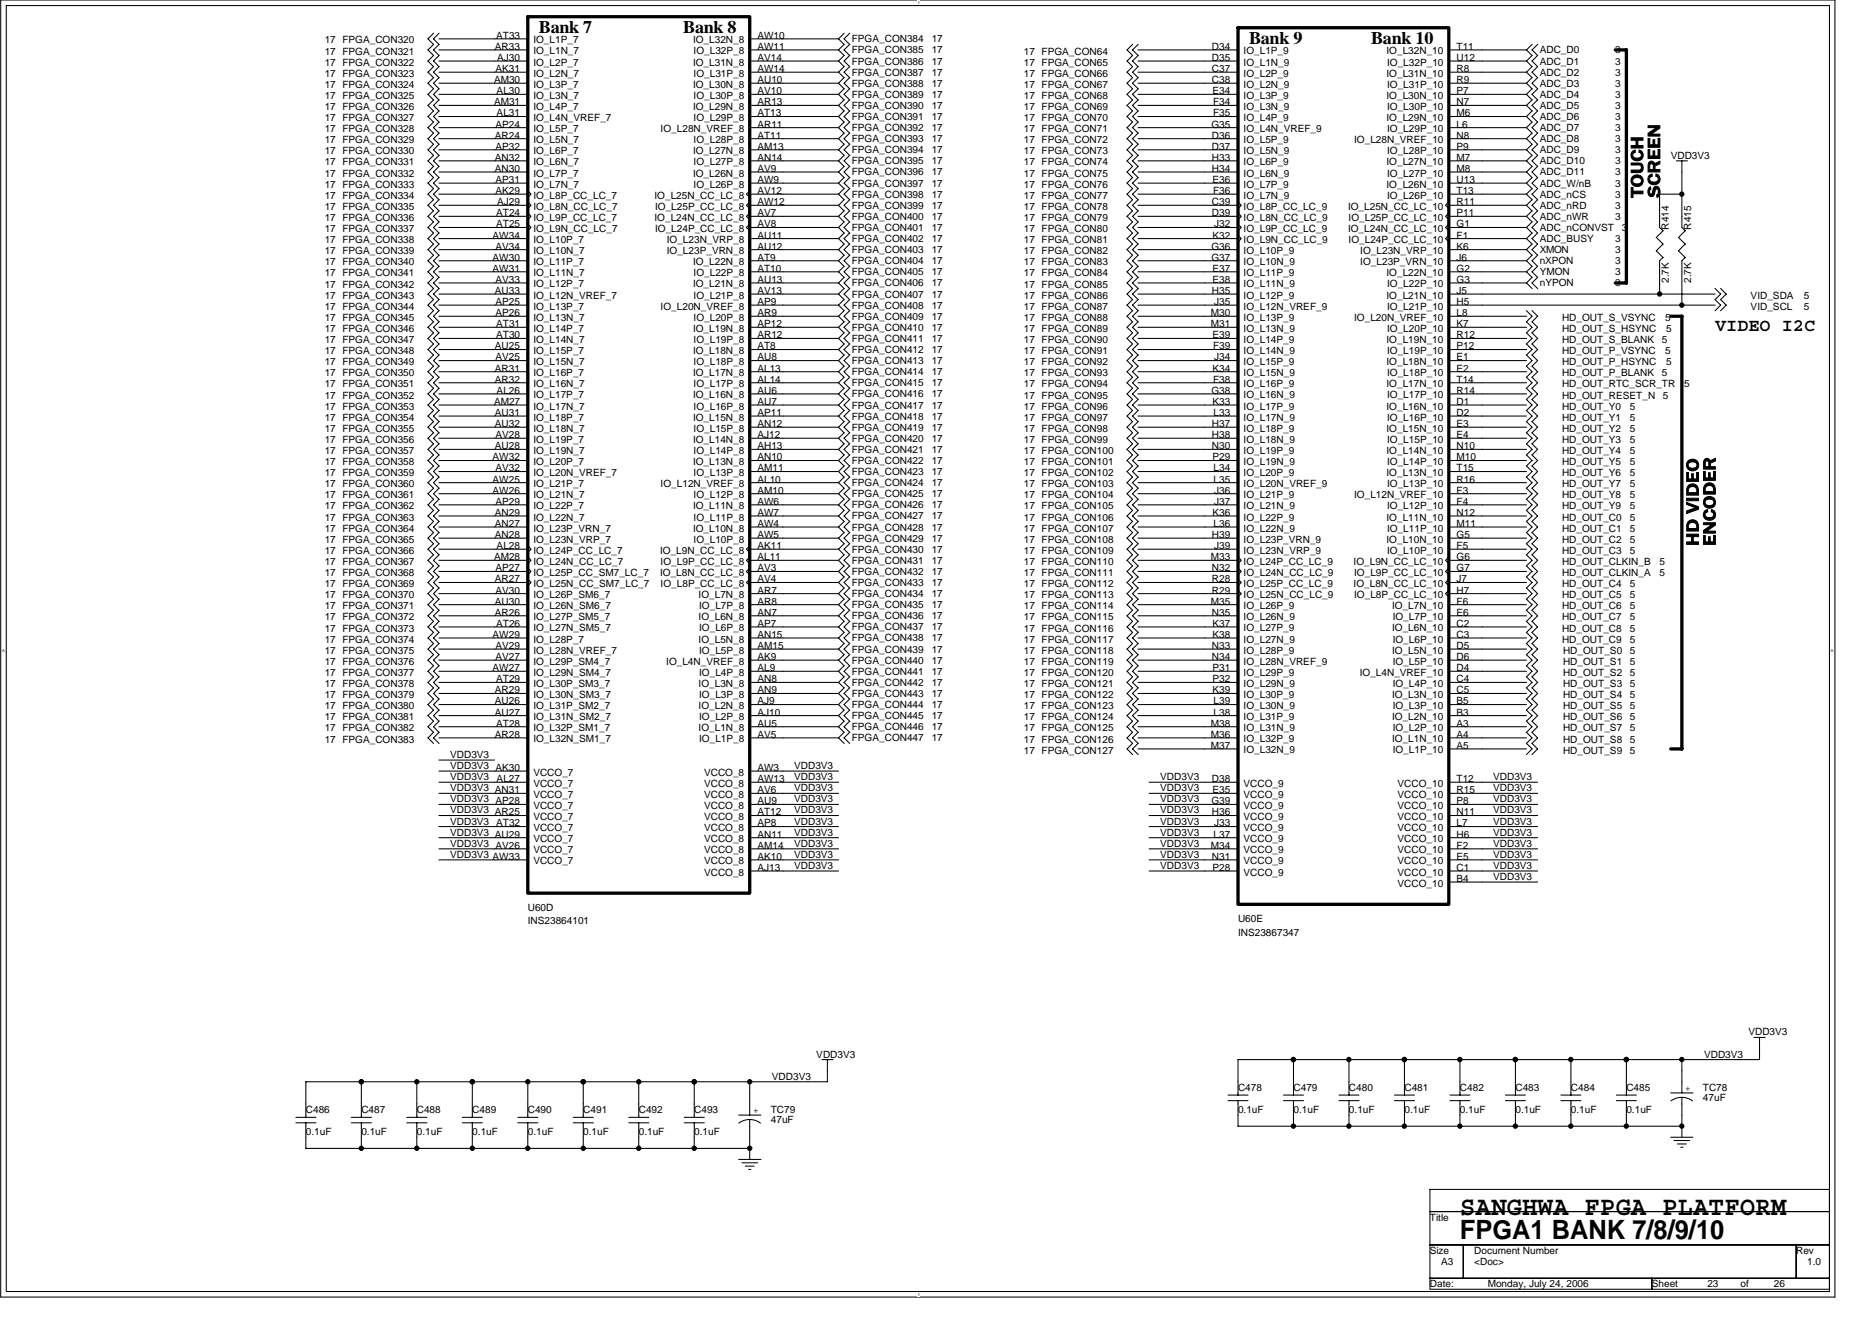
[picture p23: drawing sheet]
<svg xmlns="http://www.w3.org/2000/svg" width="420mm" height="297mm" viewBox="0 0 420 297" stroke-linecap="round" stroke-linejoin="round" font-family="sans-serif">
<defs><g id="words">
<g font-size="6">
<text x="327.5" y="272.6">SANGHWA FPGA PLATFORM</text>
<text x="327.5" y="278">FPGA1 BANK 7/8/9/10</text>
</g>
<g font-size="4">
<text x="120.9" y="7.4">Bank 7</text>
<text x="153.3" y="7.4">Bank 8</text>
<text x="280.2" y="9.9">Bank 9</text>
<text x="307.6" y="9.9">Bank 10</text>
<text x="368.6" y="44.3" transform="rotate(-90 368.6 44.3)">TOUCH</text>
<text x="372.4" y="44.3" transform="rotate(-90 372.4 44.3)">SCREEN</text>
<text x="384.7" y="74.3">VIDEO I2C</text>
<text x="381" y="122.5" transform="rotate(-90 381 122.5)">HD VIDEO</text>
<text x="384.8" y="122.5" transform="rotate(-90 384.8 122.5)">ENCODER</text>
</g>
<g font-size="2.2">
<text x="72.8" y="9.8">17 FPGA_CON320</text>
<text x="111" y="11.2">AR33</text>
<text x="111.3" y="8.7">AT33</text>
<text x="119.6" y="9.7">IO_L1P_7</text>
<text x="155.5" y="9.7">IO_L32N_8</text>
<text x="169.9" y="11.2">AW11</text>
<text x="169.9" y="8.7">AW10</text>
<text x="191.1" y="9.5">FPGA_CON384</text>
<text x="209" y="9.5">17</text>
<text x="271.9" y="11.2">D34</text>
<text x="326.7" y="11.2">T11</text>
<text x="72.8" y="12.2">17 FPGA_CON321</text>
<text x="72.8" y="14.7">17 FPGA_CON322</text>
<text x="72.8" y="17.2">17 FPGA_CON323</text>
<text x="111.2" y="16.2">AK31</text>
<text x="111.5" y="13.7">AJ30</text>
<text x="119.6" y="12.2">IO_L1N_7</text>
<text x="119.6" y="14.7">IO_L2P_7</text>
<text x="119.6" y="17.2">IO_L2N_7</text>
<text x="155.5" y="14.7">IO_L31N_8</text>
<text x="155.6" y="17.2">IO_L31P_8</text>
<text x="155.6" y="12.2">IO_L32P_8</text>
<text x="169.9" y="16.2">AW14</text>
<text x="169.9" y="13.7">AV14</text>
<text x="191.1" y="12">FPGA_CON385</text>
<text x="191.1" y="14.5">FPGA_CON386</text>
<text x="191.1" y="17">FPGA_CON387</text>
<text x="209" y="12">17</text>
<text x="209" y="14.5">17</text>
<text x="209" y="17">17</text>
<text x="229.7" y="12.2">17 FPGA_CON64</text>
<text x="229.7" y="14.7">17 FPGA_CON65</text>
<text x="229.7" y="17.2">17 FPGA_CON66</text>
<text x="271.9" y="13.7">D35</text>
<text x="271.9" y="16.2">C37</text>
<text x="279" y="12.2">IO_L1P_9</text>
<text x="279" y="14.7">IO_L1N_9</text>
<text x="279" y="17.2">IO_L2P_9</text>
<text x="311" y="17.2">IO_L31N_10</text>
<text x="311" y="12.2">IO_L32N_10</text>
<text x="311.2" y="14.7">IO_L32P_10</text>
<text x="326.7" y="16.2">R8</text>
<text x="326.7" y="13.7">U12</text>
<text x="345.4" y="12">ADC_D0</text>
<text x="345.4" y="14.5">ADC_D1</text>
<text x="345.4" y="17">ADC_D2</text>
<text x="362.3" y="12">3</text>
<text x="362.3" y="14.5">3</text>
<text x="362.3" y="17">3</text>
<text x="72.8" y="19.7">17 FPGA_CON324</text>
<text x="72.8" y="22.2">17 FPGA_CON325</text>
<text x="110.8" y="18.6">AM30</text>
<text x="110.8" y="23.6">AM31</text>
<text x="111.4" y="21.1">AL30</text>
<text x="119.6" y="19.7">IO_L3P_7</text>
<text x="119.6" y="22.2">IO_L3N_7</text>
<text x="155.5" y="19.7">IO_L30N_8</text>
<text x="155.6" y="22.2">IO_L30P_8</text>
<text x="169.9" y="23.6">AR13</text>
<text x="169.9" y="21.1">AV10</text>
<text x="169.9" y="18.6">AU10</text>
<text x="191.1" y="19.5">FPGA_CON388</text>
<text x="191.1" y="21.9">FPGA_CON389</text>
<text x="209" y="19.5">17</text>
<text x="209" y="21.9">17</text>
<text x="229.7" y="19.7">17 FPGA_CON67</text>
<text x="229.7" y="22.2">17 FPGA_CON68</text>
<text x="271.9" y="18.6">C38</text>
<text x="272" y="21.1">E34</text>
<text x="272.1" y="23.6">F34</text>
<text x="279" y="19.7">IO_L2N_9</text>
<text x="279" y="22.2">IO_L3P_9</text>
<text x="311" y="22.2">IO_L30N_10</text>
<text x="311.2" y="19.7">IO_L31P_10</text>
<text x="326.7" y="23.6">N7</text>
<text x="326.7" y="21.1">P7</text>
<text x="326.7" y="18.6">R9</text>
<text x="345.4" y="19.5">ADC_D3</text>
<text x="345.4" y="21.9">ADC_D4</text>
<text x="362.3" y="19.5">3</text>
<text x="362.3" y="21.9">3</text>
<text x="72.8" y="24.7">17 FPGA_CON326</text>
<text x="72.8" y="27.2">17 FPGA_CON327</text>
<text x="72.8" y="29.7">17 FPGA_CON328</text>
<text x="111.2" y="28.6">AP24</text>
<text x="111.4" y="26.1">AL31</text>
<text x="119.6" y="24.7">IO_L4P_7</text>
<text x="119.6" y="27.2">IO_L4N_VREF_7</text>
<text x="119.6" y="29.7">IO_L5P_7</text>
<text x="148.2" y="29.7">IO_L28N_VREF_8</text>
<text x="155.5" y="24.7">IO_L29N_8</text>
<text x="155.6" y="27.2">IO_L29P_8</text>
<text x="169.9" y="28.6">AR11</text>
<text x="169.9" y="26.1">AT13</text>
<text x="191.1" y="24.4">FPGA_CON390</text>
<text x="191.1" y="26.9">FPGA_CON391</text>
<text x="191.1" y="29.4">FPGA_CON392</text>
<text x="209" y="24.4">17</text>
<text x="209" y="26.9">17</text>
<text x="209" y="29.4">17</text>
<text x="229.7" y="27.2">17 FPGA_CON70</text>
<text x="229.7" y="29.7">17 FPGA_CON71</text>
<text x="229.7" y="24.7">17 FPGA_CON69</text>
<text x="271.7" y="28.6">G35</text>
<text x="272.1" y="26.1">F35</text>
<text x="279" y="24.7">IO_L3N_9</text>
<text x="279" y="27.2">IO_L4P_9</text>
<text x="279" y="29.7">IO_L4N_VREF_9</text>
<text x="311" y="27.2">IO_L29N_10</text>
<text x="311.2" y="29.7">IO_L29P_10</text>
<text x="311.2" y="24.7">IO_L30P_10</text>
<text x="326.7" y="28.6">L6</text>
<text x="326.7" y="26.1">M6</text>
<text x="345.4" y="24.4">ADC_D5</text>
<text x="345.4" y="26.9">ADC_D6</text>
<text x="345.4" y="29.4">ADC_D7</text>
<text x="362.3" y="24.4">3</text>
<text x="362.3" y="26.9">3</text>
<text x="362.3" y="29.4">3</text>
<text x="72.8" y="32.2">17 FPGA_CON329</text>
<text x="72.8" y="34.6">17 FPGA_CON330</text>
<text x="111" y="31.1">AR24</text>
<text x="111.2" y="33.6">AP32</text>
<text x="119.6" y="32.1">IO_L5N_7</text>
<text x="119.6" y="34.6">IO_L6P_7</text>
<text x="155.5" y="34.6">IO_L27N_8</text>
<text x="155.6" y="32.1">IO_L28P_8</text>
<text x="169.9" y="33.6">AM13</text>
<text x="169.9" y="31.1">AT11</text>
<text x="191.1" y="31.9">FPGA_CON393</text>
<text x="191.1" y="34.4">FPGA_CON394</text>
<text x="209" y="31.9">17</text>
<text x="209" y="34.4">17</text>
<text x="229.7" y="32.2">17 FPGA_CON72</text>
<text x="229.7" y="34.6">17 FPGA_CON73</text>
<text x="271.9" y="31.1">D36</text>
<text x="271.9" y="33.6">D37</text>
<text x="279" y="32.1">IO_L5P_9</text>
<text x="279" y="34.6">IO_L5N_9</text>
<text x="303.8" y="32.1">IO_L28N_VREF_10</text>
<text x="311.2" y="34.6">IO_L28P_10</text>
<text x="326.7" y="33.6">P9</text>
<text x="326.7" y="31.1">N8</text>
<text x="345.4" y="31.9">ADC_D8</text>
<text x="345.4" y="34.4">ADC_D9</text>
<text x="362.3" y="31.9">3</text>
<text x="362.3" y="34.4">3</text>
<text x="374.8" y="35.6">VDD3V3</text>
<text x="72.8" y="37.1">17 FPGA_CON331</text>
<text x="72.8" y="39.6">17 FPGA_CON332</text>
<text x="111" y="36.1">AN32</text>
<text x="111" y="38.6">AN30</text>
<text x="111.2" y="41.1">AP31</text>
<text x="119.6" y="37.1">IO_L6N_7</text>
<text x="119.6" y="39.6">IO_L7P_7</text>
<text x="155.5" y="39.6">IO_L26N_8</text>
<text x="155.6" y="37.1">IO_L27P_8</text>
<text x="169.9" y="41.1">AW9</text>
<text x="169.9" y="38.6">AV9</text>
<text x="169.9" y="36.1">AN14</text>
<text x="191.1" y="36.9">FPGA_CON395</text>
<text x="191.1" y="39.4">FPGA_CON396</text>
<text x="191.1" y="41.9">FPGA_CON397</text>
<text x="209" y="36.9">17</text>
<text x="209" y="39.4">17</text>
<text x="209" y="41.9">17</text>
<text x="229.7" y="37.1">17 FPGA_CON74</text>
<text x="229.7" y="39.6">17 FPGA_CON75</text>
<text x="271.9" y="36.1">H33</text>
<text x="271.9" y="38.6">H34</text>
<text x="272" y="41.1">E36</text>
<text x="279" y="37.1">IO_L6P_9</text>
<text x="279" y="39.6">IO_L6N_9</text>
<text x="311" y="37.1">IO_L27N_10</text>
<text x="311.2" y="39.6">IO_L27P_10</text>
<text x="326.7" y="41.1">U13</text>
<text x="326.7" y="38.6">M8</text>
<text x="326.7" y="36.1">M7</text>
<text x="345.4" y="36.9">ADC_D10</text>
<text x="345.4" y="39.4">ADC_D11</text>
<text x="345.4" y="41.9">ADC_W/nB</text>
<text x="362.3" y="36.9">3</text>
<text x="362.3" y="39.4">3</text>
<text x="362.3" y="41.9">3</text>
<text x="72.8" y="42.1">17 FPGA_CON333</text>
<text x="72.8" y="44.6">17 FPGA_CON334</text>
<text x="72.8" y="47.1">17 FPGA_CON335</text>
<text x="111.2" y="43.5">AK29</text>
<text x="111.5" y="46">AJ29</text>
<text x="119.6" y="42.1">IO_L7N_7</text>
<text x="119.6" y="44.6">IO_L8P_CC_LC_7</text>
<text x="119.6" y="47.1">IO_L8N_CC_LC_7</text>
<text x="146.8" y="44.6">IO_L25N_CC_LC_8</text>
<text x="146.9" y="47.1">IO_L25P_CC_LC_8</text>
<text x="155.6" y="42.1">IO_L26P_8</text>
<text x="169.9" y="46">AW12</text>
<text x="169.9" y="43.5">AV12</text>
<text x="191.1" y="44.3">FPGA_CON398</text>
<text x="191.1" y="46.8">FPGA_CON399</text>
<text x="209" y="44.3">17</text>
<text x="209" y="46.8">17</text>
<text x="229.7" y="42.1">17 FPGA_CON76</text>
<text x="229.7" y="44.6">17 FPGA_CON77</text>
<text x="229.7" y="47.1">17 FPGA_CON78</text>
<text x="271.9" y="46">C39</text>
<text x="272.1" y="43.5">F36</text>
<text x="279" y="42.1">IO_L7P_9</text>
<text x="279" y="44.6">IO_L7N_9</text>
<text x="279" y="47.1">IO_L8P_CC_LC_9</text>
<text x="302.4" y="47.1">IO_L25N_CC_LC_10</text>
<text x="311" y="42.1">IO_L26N_10</text>
<text x="311.2" y="44.6">IO_L26P_10</text>
<text x="326.7" y="46">R11</text>
<text x="326.7" y="43.5">T13</text>
<text x="345.4" y="44.3">ADC_nCS</text>
<text x="345.4" y="46.8">ADC_nRD</text>
<text x="362.3" y="46.8">3</text>
<text x="362.3" y="44.3">3</text>
<text x="72.8" y="52.1">17 FPGA_CON337</text>
<text x="72.8" y="49.6">17 FPGA_CON336</text>
<text x="110.5" y="53.5">AW34</text>
<text x="111.3" y="48.5">AT24</text>
<text x="111.3" y="51">AT25</text>
<text x="119.6" y="49.6">IO_L9P_CC_LC_7</text>
<text x="119.6" y="52">IO_L9N_CC_LC_7</text>
<text x="146.8" y="49.6">IO_L24N_CC_LC_8</text>
<text x="146.9" y="52">IO_L24P_CC_LC_8</text>
<text x="169.9" y="53.5">AU11</text>
<text x="169.9" y="51">AV8</text>
<text x="169.9" y="48.5">AV7</text>
<text x="191.1" y="49.3">FPGA_CON400</text>
<text x="191.1" y="51.8">FPGA_CON401</text>
<text x="209" y="49.3">17</text>
<text x="209" y="51.8">17</text>
<text x="229.7" y="49.6">17 FPGA_CON79</text>
<text x="229.7" y="52.1">17 FPGA_CON80</text>
<text x="271.9" y="48.5">D39</text>
<text x="272" y="53.5">K32</text>
<text x="272.4" y="51">J32</text>
<text x="279" y="49.6">IO_L8N_CC_LC_9</text>
<text x="279" y="52">IO_L9P_CC_LC_9</text>
<text x="302.4" y="52">IO_L24N_CC_LC_10</text>
<text x="302.5" y="49.6">IO_L25P_CC_LC_10</text>
<text x="326.7" y="53.5">F1</text>
<text x="326.7" y="51">G1</text>
<text x="326.7" y="48.5">P11</text>
<text x="345.4" y="51.8">ADC_nCONVST</text>
<text x="345.4" y="49.3">ADC_nWR</text>
<text x="362.3" y="49.3">3</text>
<text x="363.8" y="51.8">3</text>
<text x="374.4" y="51.5" transform="rotate(-90 374.4 51.5)">R414</text>
<text x="379.4" y="51.5" transform="rotate(-90 379.4 51.5)">R415</text>
<text x="72.8" y="54.6">17 FPGA_CON338</text>
<text x="72.8" y="57">17 FPGA_CON339</text>
<text x="72.8" y="59.5">17 FPGA_CON340</text>
<text x="110.5" y="58.5">AW30</text>
<text x="111.2" y="56">AV34</text>
<text x="119.6" y="54.5">IO_L10P_7</text>
<text x="119.6" y="57">IO_L10N_7</text>
<text x="119.6" y="59.5">IO_L11P_7</text>
<text x="149.6" y="57">IO_L23P_VRN_8</text>
<text x="149.6" y="54.5">IO_L23N_VRP_8</text>
<text x="155.5" y="59.5">IO_L22N_8</text>
<text x="169.9" y="58.5">AT9</text>
<text x="169.9" y="56">AU12</text>
<text x="191.1" y="54.3">FPGA_CON402</text>
<text x="191.1" y="56.8">FPGA_CON403</text>
<text x="191.1" y="59.3">FPGA_CON404</text>
<text x="209" y="54.3">17</text>
<text x="209" y="56.8">17</text>
<text x="209" y="59.3">17</text>
<text x="229.7" y="57">17 FPGA_CON82</text>
<text x="229.7" y="59.5">17 FPGA_CON83</text>
<text x="229.7" y="54.6">17 FPGA_CON81</text>
<text x="271.7" y="56">G36</text>
<text x="271.7" y="58.5">G37</text>
<text x="279" y="54.5">IO_L9N_CC_LC_9</text>
<text x="279" y="57">IO_L10P_9</text>
<text x="279" y="59.5">IO_L10N_9</text>
<text x="302.5" y="54.5">IO_L24P_CC_LC_10</text>
<text x="305.1" y="59.5">IO_L23P_VRN_10</text>
<text x="305.1" y="57">IO_L23N_VRP_10</text>
<text x="326.7" y="58.5">J6</text>
<text x="326.7" y="56">K6</text>
<text x="345.4" y="54.3">ADC_BUSY</text>
<text x="345.4" y="56.8">XMON</text>
<text x="345.4" y="59.3">nXPON</text>
<text x="362.3" y="54.3">3</text>
<text x="362.3" y="56.8">3</text>
<text x="362.3" y="59.3">3</text>
<text x="72.8" y="62">17 FPGA_CON341</text>
<text x="72.8" y="64.5">17 FPGA_CON342</text>
<text x="110.5" y="61">AW31</text>
<text x="111" y="66">AU33</text>
<text x="111.2" y="63.5">AV33</text>
<text x="119.6" y="62">IO_L11N_7</text>
<text x="119.6" y="64.5">IO_L12P_7</text>
<text x="155.5" y="64.5">IO_L21N_8</text>
<text x="155.6" y="62">IO_L22P_8</text>
<text x="169.9" y="66">AV13</text>
<text x="169.9" y="63.5">AU13</text>
<text x="169.9" y="61">AT10</text>
<text x="191.1" y="61.8">FPGA_CON405</text>
<text x="191.1" y="64.3">FPGA_CON406</text>
<text x="209" y="61.8">17</text>
<text x="209" y="64.3">17</text>
<text x="229.7" y="62">17 FPGA_CON84</text>
<text x="229.7" y="64.5">17 FPGA_CON85</text>
<text x="271.9" y="66">H35</text>
<text x="272" y="61">E37</text>
<text x="272" y="63.5">E38</text>
<text x="279" y="62">IO_L11P_9</text>
<text x="279" y="64.5">IO_L11N_9</text>
<text x="311" y="62">IO_L22N_10</text>
<text x="311.2" y="64.5">IO_L22P_10</text>
<text x="326.7" y="66">J5</text>
<text x="326.7" y="63.5">G3</text>
<text x="326.7" y="61">G2</text>
<text x="345.4" y="64.3">nYPON</text>
<text x="345.4" y="61.8">YMON</text>
<text x="362.3" y="64.3">3</text>
<text x="362.3" y="61.8">3</text>
<text x="374.4" y="63.5" transform="rotate(-90 374.4 63.5)">2.7K</text>
<text x="379.4" y="63.5" transform="rotate(-90 379.4 63.5)">2.7K</text>
<text x="72.8" y="67">17 FPGA_CON343</text>
<text x="72.8" y="69.5">17 FPGA_CON344</text>
<text x="72.8" y="72">17 FPGA_CON345</text>
<text x="111.2" y="68.4">AP25</text>
<text x="111.2" y="70.9">AP26</text>
<text x="119.6" y="67">IO_L12N_VREF_7</text>
<text x="119.6" y="69.5">IO_L13P_7</text>
<text x="119.6" y="72">IO_L13N_7</text>
<text x="148.2" y="69.5">IO_L20N_VREF_8</text>
<text x="155.6" y="72">IO_L20P_8</text>
<text x="155.6" y="67">IO_L21P_8</text>
<text x="169.9" y="70.9">AR9</text>
<text x="169.9" y="68.4">AP9</text>
<text x="191.1" y="66.8">FPGA_CON407</text>
<text x="191.1" y="69.2">FPGA_CON408</text>
<text x="191.1" y="71.7">FPGA_CON409</text>
<text x="209" y="66.8">17</text>
<text x="209" y="69.2">17</text>
<text x="209" y="71.7">17</text>
<text x="229.7" y="72">17 FPGA_CON88</text>
<text x="229.7" y="67">17 FPGA_CON86</text>
<text x="229.7" y="69.5">17 FPGA_CON87</text>
<text x="271.6" y="70.9">M30</text>
<text x="272.4" y="68.4">J35</text>
<text x="279" y="67">IO_L12P_9</text>
<text x="279" y="69.5">IO_L12N_VREF_9</text>
<text x="279" y="72">IO_L13P_9</text>
<text x="303.8" y="72">IO_L20N_VREF_10</text>
<text x="311" y="67">IO_L21N_10</text>
<text x="311.2" y="69.5">IO_L21P_10</text>
<text x="326.7" y="70.9">L8</text>
<text x="326.7" y="68.4">H5</text>
<text x="350.4" y="72">HD_OUT_S_VSYNC</text>
<text x="373.5" y="72">5</text>
<text x="392.7" y="69.5">VID_SCL</text>
<text x="392.7" y="67">VID_SDA</text>
<text x="404.7" y="69.5">5</text>
<text x="404.7" y="67">5</text>
<text x="72.8" y="74.5">17 FPGA_CON346</text>
<text x="72.8" y="77">17 FPGA_CON347</text>
<text x="111.3" y="73.4">AT31</text>
<text x="111.3" y="75.9">AT30</text>
<text x="119.6" y="74.4">IO_L14P_7</text>
<text x="119.6" y="76.9">IO_L14N_7</text>
<text x="155.5" y="74.4">IO_L19N_8</text>
<text x="155.6" y="76.9">IO_L19P_8</text>
<text x="169.9" y="75.9">AR12</text>
<text x="169.9" y="73.4">AP12</text>
<text x="191.1" y="74.2">FPGA_CON410</text>
<text x="191.1" y="76.7">FPGA_CON411</text>
<text x="209" y="74.2">17</text>
<text x="209" y="76.7">17</text>
<text x="229.7" y="74.5">17 FPGA_CON89</text>
<text x="229.7" y="77">17 FPGA_CON90</text>
<text x="271.6" y="73.4">M31</text>
<text x="272" y="75.9">E39</text>
<text x="279" y="74.4">IO_L13N_9</text>
<text x="279" y="76.9">IO_L14P_9</text>
<text x="311" y="76.9">IO_L19N_10</text>
<text x="311.2" y="74.4">IO_L20P_10</text>
<text x="326.7" y="75.9">R12</text>
<text x="326.7" y="73.4">K7</text>
<text x="350.4" y="77">HD_OUT_S_BLANK</text>
<text x="350.4" y="74.5">HD_OUT_S_HSYNC</text>
<text x="372.8" y="77">5</text>
<text x="373.8" y="74.5">5</text>
<text x="72.8" y="79.5">17 FPGA_CON348</text>
<text x="72.8" y="81.9">17 FPGA_CON349</text>
<text x="111" y="78.4">AU25</text>
<text x="111" y="83.4">AR31</text>
<text x="111.2" y="80.9">AV25</text>
<text x="119.6" y="79.4">IO_L15P_7</text>
<text x="119.6" y="81.9">IO_L15N_7</text>
<text x="155.5" y="79.4">IO_L18N_8</text>
<text x="155.6" y="81.9">IO_L18P_8</text>
<text x="169.9" y="83.4">AL13</text>
<text x="169.9" y="80.9">AU8</text>
<text x="169.9" y="78.4">AT8</text>
<text x="191.1" y="81.7">FPGA_CON413</text>
<text x="191.1" y="79.2">FPGA_CON412</text>
<text x="209" y="81.7">17</text>
<text x="209" y="79.2">17</text>
<text x="229.7" y="79.5">17 FPGA_CON91</text>
<text x="229.7" y="81.9">17 FPGA_CON92</text>
<text x="272" y="83.4">K34</text>
<text x="272.1" y="78.4">F39</text>
<text x="272.4" y="80.9">J34</text>
<text x="279" y="79.4">IO_L14N_9</text>
<text x="279" y="81.9">IO_L15P_9</text>
<text x="311" y="81.9">IO_L18N_10</text>
<text x="311.2" y="79.4">IO_L19P_10</text>
<text x="326.7" y="83.4">E2</text>
<text x="326.7" y="80.9">E1</text>
<text x="326.7" y="78.4">P12</text>
<text x="350.4" y="81.9">HD_OUT_P_HSYNC</text>
<text x="350.4" y="79.5">HD_OUT_P_VSYNC</text>
<text x="373.5" y="79.5">5</text>
<text x="373.8" y="81.9">5</text>
<text x="72.8" y="84.4">17 FPGA_CON350</text>
<text x="72.8" y="86.9">17 FPGA_CON351</text>
<text x="72.8" y="89.4">17 FPGA_CON352</text>
<text x="111" y="85.9">AR32</text>
<text x="111.4" y="88.3">AL26</text>
<text x="119.6" y="89.4">IO_L17P_7</text>
<text x="119.6" y="84.4">IO_L16P_7</text>
<text x="119.6" y="86.9">IO_L16N_7</text>
<text x="155.5" y="89.4">IO_L16N_8</text>
<text x="155.5" y="84.4">IO_L17N_8</text>
<text x="155.6" y="86.9">IO_L17P_8</text>
<text x="169.9" y="85.9">AL14</text>
<text x="169.9" y="88.3">AU6</text>
<text x="191.1" y="84.2">FPGA_CON414</text>
<text x="191.1" y="86.7">FPGA_CON415</text>
<text x="191.1" y="89.2">FPGA_CON416</text>
<text x="209" y="84.2">17</text>
<text x="209" y="86.7">17</text>
<text x="209" y="89.2">17</text>
<text x="229.7" y="86.9">17 FPGA_CON94</text>
<text x="229.7" y="89.4">17 FPGA_CON95</text>
<text x="229.7" y="84.4">17 FPGA_CON93</text>
<text x="271.7" y="88.3">G38</text>
<text x="272.1" y="85.9">F38</text>
<text x="279" y="84.4">IO_L15N_9</text>
<text x="279" y="86.9">IO_L16P_9</text>
<text x="279" y="89.4">IO_L16N_9</text>
<text x="311" y="86.9">IO_L17N_10</text>
<text x="311.2" y="89.4">IO_L17P_10</text>
<text x="311.2" y="84.4">IO_L18P_10</text>
<text x="326.7" y="88.3">R14</text>
<text x="326.7" y="85.9">T14</text>
<text x="350.4" y="89.4">HD_OUT_RESET_N</text>
<text x="350.4" y="86.9">HD_OUT_RTC_SCR_TR</text>
<text x="350.4" y="84.4">HD_OUT_P_BLANK</text>
<text x="372.8" y="84.4">5</text>
<text x="373" y="89.4">5</text>
<text x="377.8" y="86.9">5</text>
<text x="72.8" y="91.9">17 FPGA_CON353</text>
<text x="72.8" y="94.4">17 FPGA_CON354</text>
<text x="110.8" y="90.8">AM27</text>
<text x="111" y="93.3">AU31</text>
<text x="111" y="95.8">AU32</text>
<text x="119.6" y="91.9">IO_L17N_7</text>
<text x="119.6" y="94.4">IO_L18P_7</text>
<text x="155.5" y="94.4">IO_L15N_8</text>
<text x="155.6" y="91.9">IO_L16P_8</text>
<text x="169.9" y="95.8">AN12</text>
<text x="169.9" y="93.3">AP11</text>
<text x="169.9" y="90.8">AU7</text>
<text x="191.1" y="91.7">FPGA_CON417</text>
<text x="191.1" y="94.1">FPGA_CON418</text>
<text x="209" y="91.7">17</text>
<text x="209" y="94.1">17</text>
<text x="229.7" y="91.9">17 FPGA_CON96</text>
<text x="229.7" y="94.4">17 FPGA_CON97</text>
<text x="271.9" y="95.8">H37</text>
<text x="272" y="90.8">K33</text>
<text x="272.2" y="93.3">L33</text>
<text x="279" y="91.9">IO_L17P_9</text>
<text x="279" y="94.4">IO_L17N_9</text>
<text x="311" y="91.9">IO_L16N_10</text>
<text x="311.2" y="94.4">IO_L16P_10</text>
<text x="326.7" y="95.8">E3</text>
<text x="326.7" y="93.3">D2</text>
<text x="326.7" y="90.8">D1</text>
<text x="350.4" y="91.9">HD_OUT_Y0</text>
<text x="350.4" y="94.4">HD_OUT_Y1</text>
<text x="365.6" y="91.9">5</text>
<text x="365.6" y="94.4">5</text>
<text x="72.8" y="96.9">17 FPGA_CON355</text>
<text x="72.8" y="99.4">17 FPGA_CON356</text>
<text x="72.8" y="101.9">17 FPGA_CON357</text>
<text x="111" y="100.8">AU28</text>
<text x="111.2" y="98.3">AV28</text>
<text x="119.6" y="96.9">IO_L18N_7</text>
<text x="119.6" y="99.3">IO_L19P_7</text>
<text x="119.6" y="101.8">IO_L19N_7</text>
<text x="155.5" y="99.3">IO_L14N_8</text>
<text x="155.6" y="101.8">IO_L14P_8</text>
<text x="155.6" y="96.9">IO_L15P_8</text>
<text x="169.9" y="100.8">AH13</text>
<text x="169.9" y="98.3">AJ12</text>
<text x="191.1" y="96.6">FPGA_CON419</text>
<text x="191.1" y="99.1">FPGA_CON420</text>
<text x="191.1" y="101.6">FPGA_CON421</text>
<text x="209" y="96.6">17</text>
<text x="209" y="99.1">17</text>
<text x="209" y="101.6">17</text>
<text x="229.7" y="101.9">17 FPGA_CON100</text>
<text x="229.7" y="96.9">17 FPGA_CON98</text>
<text x="229.7" y="99.4">17 FPGA_CON99</text>
<text x="271.9" y="98.3">H38</text>
<text x="271.9" y="100.8">N30</text>
<text x="279" y="96.9">IO_L18P_9</text>
<text x="279" y="99.3">IO_L18N_9</text>
<text x="279" y="101.8">IO_L19P_9</text>
<text x="311" y="101.8">IO_L14N_10</text>
<text x="311" y="96.9">IO_L15N_10</text>
<text x="311.2" y="99.3">IO_L15P_10</text>
<text x="326.7" y="100.8">N10</text>
<text x="326.7" y="98.3">E4</text>
<text x="350.4" y="99.4">HD_OUT_Y3</text>
<text x="350.4" y="101.9">HD_OUT_Y4</text>
<text x="350.4" y="96.9">HD_OUT_Y2</text>
<text x="365.6" y="99.4">5</text>
<text x="365.6" y="101.9">5</text>
<text x="365.6" y="96.9">5</text>
<text x="72.8" y="104.4">17 FPGA_CON358</text>
<text x="72.8" y="106.8">17 FPGA_CON359</text>
<text x="110.5" y="103.3">AW32</text>
<text x="111.2" y="105.8">AV32</text>
<text x="119.6" y="104.3">IO_L20P_7</text>
<text x="119.6" y="106.8">IO_L20N_VREF_7</text>
<text x="155.5" y="104.3">IO_L13N_8</text>
<text x="155.6" y="106.8">IO_L13P_8</text>
<text x="169.9" y="105.8">AM11</text>
<text x="169.9" y="103.3">AN10</text>
<text x="191.1" y="104.1">FPGA_CON422</text>
<text x="191.1" y="106.6">FPGA_CON423</text>
<text x="209" y="104.1">17</text>
<text x="209" y="106.6">17</text>
<text x="229.7" y="104.4">17 FPGA_CON101</text>
<text x="229.7" y="106.8">17 FPGA_CON102</text>
<text x="272" y="103.3">P29</text>
<text x="272.2" y="105.8">L34</text>
<text x="279" y="104.3">IO_L19N_9</text>
<text x="279" y="106.8">IO_L20P_9</text>
<text x="311" y="106.8">IO_L13N_10</text>
<text x="311.2" y="104.3">IO_L14P_10</text>
<text x="326.7" y="105.8">T15</text>
<text x="326.7" y="103.3">M10</text>
<text x="350.4" y="104.4">HD_OUT_Y5</text>
<text x="350.4" y="106.8">HD_OUT_Y6</text>
<text x="365.6" y="104.4">5</text>
<text x="365.6" y="106.8">5</text>
<text x="72.8" y="109.3">17 FPGA_CON360</text>
<text x="72.8" y="111.8">17 FPGA_CON361</text>
<text x="110.5" y="108.3">AW25</text>
<text x="110.5" y="110.7">AW26</text>
<text x="111.2" y="113.2">AP29</text>
<text x="119.6" y="109.3">IO_L21P_7</text>
<text x="119.6" y="111.8">IO_L21N_7</text>
<text x="148.2" y="109.3">IO_L12N_VREF_8</text>
<text x="155.6" y="111.8">IO_L12P_8</text>
<text x="169.9" y="113.2">AW6</text>
<text x="169.9" y="110.7">AM10</text>
<text x="169.9" y="108.3">AL10</text>
<text x="191.1" y="109.1">FPGA_CON424</text>
<text x="191.1" y="111.6">FPGA_CON425</text>
<text x="209" y="109.1">17</text>
<text x="209" y="111.6">17</text>
<text x="229.7" y="109.3">17 FPGA_CON103</text>
<text x="229.7" y="111.8">17 FPGA_CON104</text>
<text x="272.2" y="108.3">L35</text>
<text x="272.4" y="110.7">J36</text>
<text x="272.4" y="113.2">J37</text>
<text x="279" y="109.3">IO_L20N_VREF_9</text>
<text x="279" y="111.8">IO_L21P_9</text>
<text x="303.8" y="111.8">IO_L12N_VREF_10</text>
<text x="311.2" y="109.3">IO_L13P_10</text>
<text x="326.7" y="113.2">F4</text>
<text x="326.7" y="110.7">F3</text>
<text x="326.7" y="108.3">R16</text>
<text x="350.4" y="109.3">HD_OUT_Y7</text>
<text x="350.4" y="111.8">HD_OUT_Y8</text>
<text x="365.6" y="109.3">5</text>
<text x="365.6" y="111.8">5</text>
<text x="72.8" y="114.3">17 FPGA_CON362</text>
<text x="72.8" y="116.8">17 FPGA_CON363</text>
<text x="72.8" y="119.3">17 FPGA_CON364</text>
<text x="111" y="115.7">AN29</text>
<text x="111" y="118.2">AN27</text>
<text x="119.6" y="114.3">IO_L22P_7</text>
<text x="119.6" y="116.8">IO_L22N_7</text>
<text x="119.6" y="119.3">IO_L23P_VRN_7</text>
<text x="155.5" y="119.3">IO_L10N_8</text>
<text x="155.5" y="114.3">IO_L11N_8</text>
<text x="155.6" y="116.8">IO_L11P_8</text>
<text x="169.9" y="118.2">AW4</text>
<text x="169.9" y="115.7">AW7</text>
<text x="191.1" y="116.5">FPGA_CON427</text>
<text x="191.1" y="119">FPGA_CON428</text>
<text x="191.1" y="114">FPGA_CON426</text>
<text x="209" y="116.5">17</text>
<text x="209" y="119">17</text>
<text x="209" y="114">17</text>
<text x="229.7" y="116.8">17 FPGA_CON106</text>
<text x="229.7" y="119.3">17 FPGA_CON107</text>
<text x="229.7" y="114.3">17 FPGA_CON105</text>
<text x="272" y="115.7">K36</text>
<text x="272.2" y="118.2">L36</text>
<text x="279" y="114.3">IO_L21N_9</text>
<text x="279" y="116.8">IO_L22P_9</text>
<text x="279" y="119.3">IO_L22N_9</text>
<text x="311" y="116.8">IO_L11N_10</text>
<text x="311.2" y="119.3">IO_L11P_10</text>
<text x="311.2" y="114.3">IO_L12P_10</text>
<text x="326.7" y="118.2">M11</text>
<text x="326.7" y="115.7">N12</text>
<text x="350.4" y="114.3">HD_OUT_Y9</text>
<text x="350.4" y="116.8">HD_OUT_C0</text>
<text x="350.4" y="119.3">HD_OUT_C1</text>
<text x="365.6" y="116.8">5</text>
<text x="365.6" y="119.3">5</text>
<text x="365.6" y="114.3">5</text>
<text x="72.8" y="121.8">17 FPGA_CON365</text>
<text x="72.8" y="124.2">17 FPGA_CON366</text>
<text x="110.8" y="125.7">AM28</text>
<text x="111" y="120.7">AN28</text>
<text x="111.4" y="123.2">AL28</text>
<text x="119.6" y="121.8">IO_L23N_VRP_7</text>
<text x="119.6" y="124.2">IO_L24P_CC_LC_7</text>
<text x="148.1" y="124.2">IO_L9N_CC_LC_8</text>
<text x="155.6" y="121.8">IO_L10P_8</text>
<text x="169.9" y="125.7">AL11</text>
<text x="169.9" y="123.2">AK11</text>
<text x="169.9" y="120.7">AW5</text>
<text x="191.1" y="121.5">FPGA_CON429</text>
<text x="191.1" y="124">FPGA_CON430</text>
<text x="209" y="121.5">17</text>
<text x="209" y="124">17</text>
<text x="229.7" y="121.8">17 FPGA_CON108</text>
<text x="229.7" y="124.2">17 FPGA_CON109</text>
<text x="271.6" y="125.7">M33</text>
<text x="271.9" y="120.7">H39</text>
<text x="272.4" y="123.2">J39</text>
<text x="279" y="121.8">IO_L23P_VRN_9</text>
<text x="279" y="124.2">IO_L23N_VRP_9</text>
<text x="311" y="121.8">IO_L10N_10</text>
<text x="311.2" y="124.2">IO_L10P_10</text>
<text x="326.7" y="125.7">G6</text>
<text x="326.7" y="123.2">F5</text>
<text x="326.7" y="120.7">G5</text>
<text x="350.4" y="121.8">HD_OUT_C2</text>
<text x="350.4" y="124.2">HD_OUT_C3</text>
<text x="365.6" y="121.8">5</text>
<text x="365.6" y="124.2">5</text>
<text x="72.8" y="126.7">17 FPGA_CON367</text>
<text x="72.8" y="129.2">17 FPGA_CON368</text>
<text x="72.8" y="131.7">17 FPGA_CON369</text>
<text x="111" y="130.7">AR27</text>
<text x="111.2" y="128.2">AP27</text>
<text x="119.6" y="129.2">IO_L25P_CC_SM7_LC_7</text>
<text x="119.6" y="131.7">IO_L25N_CC_SM7_LC_7</text>
<text x="119.6" y="126.7">IO_L24N_CC_LC_7</text>
<text x="148.1" y="129.2">IO_L8N_CC_LC_8</text>
<text x="148.2" y="131.7">IO_L8P_CC_LC_8</text>
<text x="148.2" y="126.7">IO_L9P_CC_LC_8</text>
<text x="169.9" y="130.7">AV4</text>
<text x="169.9" y="128.2">AV3</text>
<text x="191.1" y="126.5">FPGA_CON431</text>
<text x="191.1" y="129">FPGA_CON432</text>
<text x="191.1" y="131.5">FPGA_CON433</text>
<text x="209" y="126.5">17</text>
<text x="209" y="129">17</text>
<text x="209" y="131.5">17</text>
<text x="229.7" y="131.7">17 FPGA_CON112</text>
<text x="229.7" y="126.7">17 FPGA_CON110</text>
<text x="229.7" y="129.2">17 FPGA_CON111</text>
<text x="271.9" y="128.2">N32</text>
<text x="271.9" y="130.7">R28</text>
<text x="279" y="126.7">IO_L24P_CC_LC_9</text>
<text x="279" y="129.2">IO_L24N_CC_LC_9</text>
<text x="279" y="131.7">IO_L25P_CC_LC_9</text>
<text x="303.6" y="131.7">IO_L8N_CC_LC_10</text>
<text x="303.6" y="126.7">IO_L9N_CC_LC_10</text>
<text x="303.8" y="129.2">IO_L9P_CC_LC_10</text>
<text x="326.7" y="130.7">J7</text>
<text x="326.7" y="128.2">G7</text>
<text x="350.4" y="131.7">HD_OUT_C4</text>
<text x="350.4" y="129.2">HD_OUT_CLKIN_A</text>
<text x="350.4" y="126.7">HD_OUT_CLKIN_B</text>
<text x="365.6" y="131.7">5</text>
<text x="372.3" y="129.2">5</text>
<text x="372.3" y="126.7">5</text>
<text x="72.8" y="134.2">17 FPGA_CON370</text>
<text x="72.8" y="136.7">17 FPGA_CON371</text>
<text x="111" y="135.6">AU30</text>
<text x="111.2" y="133.2">AV30</text>
<text x="119.6" y="134.2">IO_L26P_SM6_7</text>
<text x="119.6" y="136.7">IO_L26N_SM6_7</text>
<text x="156.7" y="134.2">IO_L7N_8</text>
<text x="156.8" y="136.7">IO_L7P_8</text>
<text x="169.9" y="135.6">AR8</text>
<text x="169.9" y="133.2">AR7</text>
<text x="191.1" y="134">FPGA_CON434</text>
<text x="191.1" y="136.5">FPGA_CON435</text>
<text x="209" y="134">17</text>
<text x="209" y="136.5">17</text>
<text x="229.7" y="134.2">17 FPGA_CON113</text>
<text x="229.7" y="136.7">17 FPGA_CON114</text>
<text x="271.6" y="135.6">M35</text>
<text x="271.9" y="133.2">R29</text>
<text x="279" y="134.2">IO_L25N_CC_LC_9</text>
<text x="279" y="136.7">IO_L26P_9</text>
<text x="303.8" y="134.2">IO_L8P_CC_LC_10</text>
<text x="312.3" y="136.7">IO_L7N_10</text>
<text x="326.7" y="135.6">F6</text>
<text x="326.7" y="133.2">H7</text>
<text x="350.4" y="134.2">HD_OUT_C5</text>
<text x="350.4" y="136.7">HD_OUT_C6</text>
<text x="365.6" y="134.2">5</text>
<text x="365.6" y="136.7">5</text>
<text x="72.8" y="139.2">17 FPGA_CON372</text>
<text x="72.8" y="141.7">17 FPGA_CON373</text>
<text x="110.5" y="143.1">AW29</text>
<text x="111" y="138.1">AR26</text>
<text x="111.3" y="140.6">AT26</text>
<text x="119.6" y="139.2">IO_L27P_SM5_7</text>
<text x="119.6" y="141.7">IO_L27N_SM5_7</text>
<text x="156.7" y="139.2">IO_L6N_8</text>
<text x="156.8" y="141.7">IO_L6P_8</text>
<text x="169.9" y="143.1">AN15</text>
<text x="169.9" y="140.6">AP7</text>
<text x="169.9" y="138.1">AN7</text>
<text x="191.1" y="138.9">FPGA_CON436</text>
<text x="191.1" y="141.4">FPGA_CON437</text>
<text x="191.1" y="143.9">FPGA_CON438</text>
<text x="209" y="138.9">17</text>
<text x="209" y="141.4">17</text>
<text x="209" y="143.9">17</text>
<text x="229.7" y="139.2">17 FPGA_CON115</text>
<text x="229.7" y="141.7">17 FPGA_CON116</text>
<text x="271.9" y="138.1">N35</text>
<text x="272" y="140.6">K37</text>
<text x="272" y="143.1">K38</text>
<text x="279" y="139.2">IO_L26N_9</text>
<text x="279" y="141.7">IO_L27P_9</text>
<text x="312.3" y="141.7">IO_L6N_10</text>
<text x="312.4" y="139.2">IO_L7P_10</text>
<text x="326.7" y="143.1">C3</text>
<text x="326.7" y="140.6">C2</text>
<text x="326.7" y="138.1">E6</text>
<text x="350.4" y="139.2">HD_OUT_C7</text>
<text x="350.4" y="141.7">HD_OUT_C8</text>
<text x="365.6" y="139.2">5</text>
<text x="365.6" y="141.7">5</text>
<text x="72.8" y="149.1">17 FPGA_CON376</text>
<text x="72.8" y="144.2">17 FPGA_CON374</text>
<text x="72.8" y="146.7">17 FPGA_CON375</text>
<text x="111.2" y="145.6">AV29</text>
<text x="111.2" y="148.1">AV27</text>
<text x="119.6" y="144.1">IO_L28P_7</text>
<text x="119.6" y="146.6">IO_L28N_VREF_7</text>
<text x="119.6" y="149.1">IO_L29P_SM4_7</text>
<text x="149.4" y="149.1">IO_L4N_VREF_8</text>
<text x="156.7" y="144.1">IO_L5N_8</text>
<text x="156.8" y="146.6">IO_L5P_8</text>
<text x="169.9" y="148.1">AK9</text>
<text x="169.9" y="145.6">AM15</text>
<text x="191.1" y="148.9">FPGA_CON440</text>
<text x="191.1" y="146.4">FPGA_CON439</text>
<text x="209" y="148.9">17</text>
<text x="209" y="146.4">17</text>
<text x="229.7" y="146.7">17 FPGA_CON118</text>
<text x="229.7" y="149.1">17 FPGA_CON119</text>
<text x="229.7" y="144.2">17 FPGA_CON117</text>
<text x="271.9" y="145.6">N33</text>
<text x="271.9" y="148.1">N34</text>
<text x="279" y="144.1">IO_L27N_9</text>
<text x="279" y="146.6">IO_L28P_9</text>
<text x="279" y="149.1">IO_L28N_VREF_9</text>
<text x="312.3" y="146.6">IO_L5N_10</text>
<text x="312.4" y="149.1">IO_L5P_10</text>
<text x="312.4" y="144.1">IO_L6P_10</text>
<text x="326.7" y="148.1">D6</text>
<text x="326.7" y="145.6">D5</text>
<text x="350.4" y="144.2">HD_OUT_C9</text>
<text x="350.6" y="146.7">HD_OUT_S0</text>
<text x="350.6" y="149.1">HD_OUT_S1</text>
<text x="365.6" y="144.2">5</text>
<text x="365.6" y="146.7">5</text>
<text x="365.6" y="149.1">5</text>
<text x="72.8" y="151.6">17 FPGA_CON377</text>
<text x="72.8" y="154.1">17 FPGA_CON378</text>
<text x="110.5" y="150.6">AW27</text>
<text x="111" y="155.6">AR29</text>
<text x="111.3" y="153.1">AT29</text>
<text x="119.6" y="151.6">IO_L29N_SM4_7</text>
<text x="119.6" y="154.1">IO_L30P_SM3_7</text>
<text x="156.7" y="154.1">IO_L3N_8</text>
<text x="156.8" y="151.6">IO_L4P_8</text>
<text x="169.9" y="155.6">AN9</text>
<text x="169.9" y="153.1">AN8</text>
<text x="169.9" y="150.6">AL9</text>
<text x="191.1" y="151.4">FPGA_CON441</text>
<text x="191.1" y="153.9">FPGA_CON442</text>
<text x="209" y="151.4">17</text>
<text x="209" y="153.9">17</text>
<text x="229.7" y="151.6">17 FPGA_CON120</text>
<text x="229.7" y="154.1">17 FPGA_CON121</text>
<text x="272" y="150.6">P31</text>
<text x="272" y="153.1">P32</text>
<text x="272" y="155.6">K39</text>
<text x="279" y="151.6">IO_L29P_9</text>
<text x="279" y="154.1">IO_L29N_9</text>
<text x="305" y="151.6">IO_L4N_VREF_10</text>
<text x="312.4" y="154.1">IO_L4P_10</text>
<text x="326.7" y="155.6">C5</text>
<text x="326.7" y="153.1">C4</text>
<text x="326.7" y="150.6">D4</text>
<text x="350.6" y="151.6">HD_OUT_S2</text>
<text x="350.6" y="154.1">HD_OUT_S3</text>
<text x="365.6" y="151.6">5</text>
<text x="365.6" y="154.1">5</text>
<text x="72.8" y="156.6">17 FPGA_CON379</text>
<text x="72.8" y="159.1">17 FPGA_CON380</text>
<text x="72.8" y="161.6">17 FPGA_CON381</text>
<text x="111" y="158.1">AU26</text>
<text x="111" y="160.5">AU27</text>
<text x="119.6" y="156.6">IO_L30N_SM3_7</text>
<text x="119.6" y="159.1">IO_L31P_SM2_7</text>
<text x="119.6" y="161.6">IO_L31N_SM2_7</text>
<text x="156.7" y="159.1">IO_L2N_8</text>
<text x="156.8" y="161.6">IO_L2P_8</text>
<text x="156.8" y="156.6">IO_L3P_8</text>
<text x="169.9" y="160.5">AJ10</text>
<text x="169.9" y="158.1">AJ9</text>
<text x="191.1" y="156.4">FPGA_CON443</text>
<text x="191.1" y="158.9">FPGA_CON444</text>
<text x="191.1" y="161.4">FPGA_CON445</text>
<text x="209" y="156.4">17</text>
<text x="209" y="158.9">17</text>
<text x="209" y="161.4">17</text>
<text x="229.7" y="161.6">17 FPGA_CON124</text>
<text x="229.7" y="156.6">17 FPGA_CON122</text>
<text x="229.7" y="159.1">17 FPGA_CON123</text>
<text x="272.2" y="158.1">L39</text>
<text x="272.2" y="160.5">L38</text>
<text x="279" y="156.6">IO_L30P_9</text>
<text x="279" y="159.1">IO_L30N_9</text>
<text x="279" y="161.6">IO_L31P_9</text>
<text x="312.3" y="161.6">IO_L2N_10</text>
<text x="312.3" y="156.6">IO_L3N_10</text>
<text x="312.4" y="159.1">IO_L3P_10</text>
<text x="326.7" y="160.5">B3</text>
<text x="326.7" y="158.1">B5</text>
<text x="350.6" y="156.6">HD_OUT_S4</text>
<text x="350.6" y="159.1">HD_OUT_S5</text>
<text x="350.6" y="161.6">HD_OUT_S6</text>
<text x="365.6" y="156.6">5</text>
<text x="365.6" y="159.1">5</text>
<text x="365.6" y="161.6">5</text>
<text x="72.8" y="164.1">17 FPGA_CON382</text>
<text x="72.8" y="166.6">17 FPGA_CON383</text>
<text x="111" y="165.5">AR28</text>
<text x="111.3" y="163">AT28</text>
<text x="119.6" y="164.1">IO_L32P_SM1_7</text>
<text x="119.6" y="166.6">IO_L32N_SM1_7</text>
<text x="156.7" y="164.1">IO_L1N_8</text>
<text x="156.8" y="166.6">IO_L1P_8</text>
<text x="169.9" y="165.5">AV5</text>
<text x="169.9" y="163">AU5</text>
<text x="191.1" y="163.8">FPGA_CON446</text>
<text x="191.1" y="166.3">FPGA_CON447</text>
<text x="209" y="163.8">17</text>
<text x="209" y="166.3">17</text>
<text x="229.7" y="164.1">17 FPGA_CON125</text>
<text x="229.7" y="166.6">17 FPGA_CON126</text>
<text x="271.6" y="163">M38</text>
<text x="271.6" y="165.5">M36</text>
<text x="271.6" y="168">M37</text>
<text x="279" y="164.1">IO_L31N_9</text>
<text x="279" y="166.6">IO_L32P_9</text>
<text x="312.3" y="166.6">IO_L1N_10</text>
<text x="312.4" y="164.1">IO_L2P_10</text>
<text x="326.7" y="168">A5</text>
<text x="326.7" y="165.5">A4</text>
<text x="326.7" y="163">A3</text>
<text x="350.6" y="164.1">HD_OUT_S7</text>
<text x="350.6" y="166.6">HD_OUT_S8</text>
<text x="365.6" y="164.1">5</text>
<text x="365.6" y="166.6">5</text>
<text x="101" y="172.6">VDD3V3 AK30</text>
<text x="101" y="170.1">VDD3V3</text>
<text x="169.9" y="173">AW3</text>
<text x="178.1" y="172.6">VDD3V3</text>
<text x="229.7" y="169.1">17 FPGA_CON127</text>
<text x="279" y="169">IO_L32N_9</text>
<text x="312.4" y="169">IO_L1P_10</text>
<text x="350.6" y="169.1">HD_OUT_S9</text>
<text x="365.6" y="169.1">5</text>
<text x="101" y="177.5">VDD3V3 AN31</text>
<text x="101" y="175">VDD3V3</text>
<text x="111.4" y="175.5">AL27</text>
<text x="119.6" y="174">VCCO_7</text>
<text x="119.6" y="176.5">VCCO_7</text>
<text x="119.6" y="179">VCCO_7</text>
<text x="157.9" y="179">VCCO_8</text>
<text x="157.9" y="176.5">VCCO_8</text>
<text x="157.9" y="174">VCCO_8</text>
<text x="169.9" y="178">AV6</text>
<text x="169.9" y="175.5">AW13</text>
<text x="178.1" y="175">VDD3V3</text>
<text x="178.1" y="177.5">VDD3V3</text>
<text x="260.3" y="177.5">VDD3V3</text>
<text x="260.3" y="175">VDD3V3</text>
<text x="271.9" y="175.5">D38</text>
<text x="272" y="178">E35</text>
<text x="279" y="176.5">VCCO_9</text>
<text x="279" y="179">VCCO_9</text>
<text x="313.5" y="179">VCCO_10</text>
<text x="313.5" y="176.5">VCCO_10</text>
<text x="326.7" y="178">R15</text>
<text x="326.7" y="175.5">T12</text>
<text x="335" y="177.5">VDD3V3</text>
<text x="335" y="175">VDD3V3</text>
<text x="101" y="182.5">VDD3V3 AR25</text>
<text x="101" y="185">VDD3V3 AT32</text>
<text x="101" y="180">VDD3V3 AP28</text>
<text x="119.6" y="181.5">VCCO_7</text>
<text x="119.6" y="184">VCCO_7</text>
<text x="157.9" y="184">VCCO_8</text>
<text x="157.9" y="181.5">VCCO_8</text>
<text x="169.9" y="185.4">AP8</text>
<text x="169.9" y="182.9">AT12</text>
<text x="169.9" y="180.4">AU9</text>
<text x="178.1" y="180">VDD3V3</text>
<text x="178.1" y="185">VDD3V3</text>
<text x="178.1" y="182.5">VDD3V3</text>
<text x="260.3" y="182.5">VDD3V3</text>
<text x="260.3" y="180">VDD3V3</text>
<text x="260.3" y="185">VDD3V3</text>
<text x="271.7" y="180.4">G39</text>
<text x="271.9" y="182.9">H36</text>
<text x="272.4" y="185.4">J33</text>
<text x="279" y="181.5">VCCO_9</text>
<text x="279" y="184">VCCO_9</text>
<text x="313.5" y="184">VCCO_10</text>
<text x="313.5" y="181.5">VCCO_10</text>
<text x="326.7" y="185.4">L7</text>
<text x="326.7" y="182.9">N11</text>
<text x="326.7" y="180.4">P8</text>
<text x="335" y="182.5">VDD3V3</text>
<text x="335" y="180">VDD3V3</text>
<text x="335" y="185">VDD3V3</text>
<text x="101" y="187.5">VDD3V3 AU29</text>
<text x="101" y="190">VDD3V3 AV26</text>
<text x="119.6" y="186.5">VCCO_7</text>
<text x="119.6" y="189">VCCO_7</text>
<text x="119.6" y="191.5">VCCO_7</text>
<text x="157.9" y="191.5">VCCO_8</text>
<text x="157.9" y="189">VCCO_8</text>
<text x="157.9" y="186.5">VCCO_8</text>
<text x="169.9" y="190.4">AM14</text>
<text x="169.9" y="187.9">AN11</text>
<text x="178.1" y="190">VDD3V3</text>
<text x="178.1" y="187.5">VDD3V3</text>
<text x="260.3" y="187.5">VDD3V3</text>
<text x="260.3" y="190">VDD3V3</text>
<text x="271.6" y="190.4">M34</text>
<text x="272.2" y="187.9">L37</text>
<text x="279" y="186.5">VCCO_9</text>
<text x="279" y="189">VCCO_9</text>
<text x="279" y="191.5">VCCO_9</text>
<text x="313.5" y="191.5">VCCO_10</text>
<text x="313.5" y="189">VCCO_10</text>
<text x="313.5" y="186.5">VCCO_10</text>
<text x="326.7" y="190.4">F2</text>
<text x="326.7" y="187.9">H6</text>
<text x="335" y="187.5">VDD3V3</text>
<text x="335" y="190">VDD3V3</text>
<text x="101" y="192.5">VDD3V3 AW33</text>
<text x="119.6" y="193.9">VCCO_7</text>
<text x="157.9" y="196.4">VCCO_8</text>
<text x="157.9" y="193.9">VCCO_8</text>
<text x="169.9" y="195.4">AJ13</text>
<text x="169.9" y="192.9">AK10</text>
<text x="178.1" y="194.9">VDD3V3</text>
<text x="178.1" y="192.5">VDD3V3</text>
<text x="260.3" y="192.5">VDD3V3</text>
<text x="260.3" y="194.9">VDD3V3</text>
<text x="271.9" y="192.9">N31</text>
<text x="272" y="195.4">P28</text>
<text x="279" y="193.9">VCCO_9</text>
<text x="279" y="196.4">VCCO_9</text>
<text x="313.5" y="196.4">VCCO_10</text>
<text x="313.5" y="193.9">VCCO_10</text>
<text x="326.7" y="197.9">B4</text>
<text x="326.7" y="195.4">C1</text>
<text x="326.7" y="192.9">E5</text>
<text x="335" y="192.5">VDD3V3</text>
<text x="335" y="197.4">VDD3V3</text>
<text x="335" y="194.9">VDD3V3</text>
<text x="313.5" y="198.9">VCCO_10</text>
<text x="118.4" y="204.4">U60D</text>
<text x="118.4" y="207.4">INS23864101</text>
<text x="277.7" y="206.9">U60E</text>
<text x="277.7" y="209.9">INS23867347</text>
<text x="392.2" y="232.3">VDD3V3</text>
<text x="183.1" y="237.3">VDD3V3</text>
<text x="382.3" y="237.3">VDD3V3</text>
<text x="173.2" y="242.3">VDD3V3</text>
<text x="277.7" y="244.7">C478</text>
<text x="290.2" y="244.7">C479</text>
<text x="302.6" y="244.7">C480</text>
<text x="315.1" y="244.7">C481</text>
<text x="327.5" y="244.7">C482</text>
<text x="339.9" y="244.7">C483</text>
<text x="352.4" y="244.7">C484</text>
<text x="364.8" y="244.7">C485</text>
<text x="378" y="244.8">+</text>
<text x="382" y="244.7">TC78</text>
<text x="68.6" y="249.7">C486</text>
<text x="81.1" y="249.7">C487</text>
<text x="93.5" y="249.7">C488</text>
<text x="105.9" y="249.7">C489</text>
<text x="118.4" y="249.7">C490</text>
<text x="130.8" y="249.7">C491</text>
<text x="143.3" y="249.7">C492</text>
<text x="155.7" y="249.7">C493</text>
<text x="168.9" y="249.7">+</text>
<text x="172.9" y="249.7">TC79</text>
<text x="172.9" y="251.9">47uF</text>
<text x="277.7" y="249.7">0.1uF</text>
<text x="290.2" y="249.7">0.1uF</text>
<text x="302.6" y="249.7">0.1uF</text>
<text x="315.1" y="249.7">0.1uF</text>
<text x="327.5" y="249.7">0.1uF</text>
<text x="339.9" y="249.7">0.1uF</text>
<text x="352.4" y="249.7">0.1uF</text>
<text x="364.8" y="249.7">0.1uF</text>
<text x="382" y="247">47uF</text>
<text x="68.6" y="254.7">0.1uF</text>
<text x="81.1" y="254.7">0.1uF</text>
<text x="93.5" y="254.7">0.1uF</text>
<text x="105.9" y="254.7">0.1uF</text>
<text x="118.4" y="254.7">0.1uF</text>
<text x="130.8" y="254.7">0.1uF</text>
<text x="143.3" y="254.7">0.1uF</text>
<text x="155.7" y="254.7">0.1uF</text>
<text x="320.8" y="273.9">Title</text>
<text x="320.8" y="281.3">Size</text>
<text x="330.7" y="281.3">Document Number</text>
<text x="402.9" y="281.3">Rev</text>
<text x="323.3" y="283.8">A3</text>
<text x="330.7" y="283.8">&lt;Doc&gt;</text>
<text x="405.4" y="283.8">1.0</text>
<text x="320.8" y="288.8">Date:</text>
<text x="333.7" y="288.8">Monday, July 24, 2006</text>
<text x="370.6" y="288.8">Sheet</text>
<text x="383" y="288.8">23</text>
<text x="390.5" y="288.8">of</text>
<text x="397.9" y="288.8">26</text>
</g>
<g font-size=".9">
<text x="205.9" y="1">1</text>
<text x=".5" y="146.3">A</text>
<text x="410.7" y="146.3">A</text>
<text x="205.9" y="290.7">1</text>
</g>
</g></defs>
<path d="M.2 0h411.4v291h-411.4zM1.4 1.2h409v288.6h-409z" fill="none" stroke="#000" stroke-width=".23"/>
<g fill="#fff">
<path d="M205.9 .1h.5v1h-.5z"/>
<path d="M205.9 289.9h.5v1h-.5z"/>
<path d="M.5 145.5h.5v1h-.5z"/>
<path d="M410.7 145.5h.6v1h-.6z"/>
</g>
<path d="M118.4 3.7h49.8v196.7h-49.8zM277.7 6.2h47.3v196.7h-47.3zM362.3 11.2h2.5l.1 52.3h-2.6M374.8 71l2.5-.1v97.1h-2.5" fill="none" stroke="#000" stroke-width=".74"/>
<g fill="none" stroke="#000" stroke-width=".23">
<path d="M97.3 7.5l-1.3 1.2 1.3 1.3M97.3 9.9l-1.3 1.3 1.3 1.3-1.3 1.2 1.3 1.3M97.3 14.9l-1.3 1.3 1.3 1.2M97.3 17.4l-1.3 1.3 1.3 1.2M97.3 19.9l-1.3 1.3 1.3 1.2M98.5 8.7h19.9M98.5 11.2h19.9M98.5 13.7h19.9M98.5 16.2h19.9M98.5 18.7h19.9M98.5 7.5l-1.3 1.2 1.3 1.3M98.5 9.9l-1.3 1.3 1.3 1.3-1.3 1.2 1.3 1.3"/>
<path d="M98.5 14.9l-1.3 1.3 1.3 1.2M98.5 17.4l-1.3 1.3 1.3 1.2M98.5 19.9l-1.3 1.3 1.3 1.2M168.2 8.7h19.9M168.2 11.2h19.9M168.2 13.7h19.9M168.2 16.2h19.9M168.2 18.7h19.9M188.1 8.7l1.3 1.3M188.1 11.2l1.3 1.3-1.3 1.2M188.1 13.7l1.3 1.3M188.1 16.2l1.3 1.2"/>
<path d="M188.1 18.7l1.3 1.2M189.4 14.9l-1.3 1.3M189.4 7.5l-1.3 1.2M189.4 9.9l-1.3 1.3M189.4 17.4l-1.3 1.3M189.4 19.9l-1.3 1.3M190.6 17.4l-1.3 1.3 1.3 1.2M190.6 7.5l-1.3 1.2 1.3 1.3M190.6 9.9l-1.3 1.3 1.3 1.3-1.3 1.2 1.3 1.3M190.6 14.9l-1.3 1.3 1.3 1.2M190.6 19.9l-1.3 1.3 1.3 1.2M254.1 9.9l-1.3 1.3 1.3 1.3-1.3 1.2 1.3 1.3"/>
<path d="M254.1 14.9l-1.3 1.3 1.3 1.2M254.1 17.4l-1.3 1.3 1.3 1.2M254.1 19.9l-1.3 1.3 1.3 1.2M255.3 11.2h22.4M255.3 13.7h22.4M255.3 16.2h22.4M255.3 18.7h22.4M255.3 9.9l-1.2 1.3 1.2 1.3-1.2 1.2 1.2 1.3M255.3 14.9l-1.2 1.3 1.2 1.2M255.3 17.4l-1.2 1.3 1.2 1.2M255.3 19.9l-1.2 1.3 1.2 1.2M325 11.2h17.4"/>
<path d="M325 13.7h17.4M325 16.2h17.4M325 18.7h17.4M342.4 11.2l1.3 1.3-1.3 1.2M342.4 13.7l1.3 1.3M342.4 16.2l1.3 1.2M342.4 18.7l1.3 1.2M343.7 19.9l-1.3 1.3M343.7 9.9l-1.3 1.3M343.7 14.9l-1.3 1.3M343.7 17.4l-1.3 1.3M344.9 14.9l-1.2 1.3 1.2 1.2"/>
<path d="M344.9 17.4l-1.2 1.3 1.2 1.2M344.9 9.9l-1.2 1.3 1.2 1.3-1.2 1.2 1.2 1.3M344.9 19.9l-1.2 1.3 1.2 1.2M97.3 22.4l-1.3 1.2 1.3 1.3M97.3 24.9l-1.3 1.2 1.3 1.3M97.3 27.4l-1.3 1.2 1.3 1.3M97.3 29.8l-1.3 1.3 1.3 1.3-1.3 1.2 1.3 1.3M97.3 34.8l-1.3 1.3 1.3 1.3M97.3 37.3l-1.3 1.3 1.3 1.3M97.3 39.8l-1.3 1.3 1.3 1.2M98.5 36.1h19.9M98.5 21.2h19.9"/>
<path d="M98.5 23.6h19.9M98.5 26.1h19.9M98.5 28.6h19.9M98.5 31.1h19.9M98.5 33.6h19.9M98.5 38.6h19.9M98.5 22.4l-1.3 1.2 1.3 1.3M98.5 24.9l-1.3 1.2 1.3 1.3M98.5 27.4l-1.3 1.2 1.3 1.3M98.5 29.8l-1.3 1.3 1.3 1.3-1.3 1.2 1.3 1.3M98.5 34.8l-1.3 1.3 1.3 1.3M98.5 37.3l-1.3 1.3 1.3 1.3"/>
<path d="M98.5 39.8l-1.3 1.3 1.3 1.2M168.2 36.1h19.9M168.2 21.2h19.9M168.2 23.6h19.9M168.2 26.1h19.9M168.2 28.6h19.9M168.2 31.1h19.9M168.2 33.6h19.9M168.2 38.6h19.9M188.1 21.2l1.3 1.2M188.1 23.6l1.3 1.3M188.1 26.1l1.3 1.3"/>
<path d="M188.1 28.6l1.3 1.3M188.1 31.1l1.3 1.3-1.3 1.2M188.1 33.6l1.3 1.3M188.1 36.1l1.3 1.3M188.1 38.6l1.3 1.3M189.4 27.4l-1.3 1.2M189.4 39.8l-1.3 1.3M189.4 22.4l-1.3 1.2M189.4 24.9l-1.3 1.2M189.4 29.8l-1.3 1.3M189.4 34.8l-1.3 1.3M189.4 37.3l-1.3 1.3"/>
<path d="M190.6 29.8l-1.3 1.3 1.3 1.3-1.3 1.2 1.3 1.3M190.6 22.4l-1.3 1.2 1.3 1.3M190.6 24.9l-1.3 1.2 1.3 1.3M190.6 27.4l-1.3 1.2 1.3 1.3M190.6 34.8l-1.3 1.3 1.3 1.3M190.6 37.3l-1.3 1.3 1.3 1.3M190.6 39.8l-1.3 1.3 1.3 1.2M254.1 39.8l-1.3 1.3 1.3 1.2M254.1 24.9l-1.3 1.2 1.3 1.3M254.1 27.4l-1.3 1.2 1.3 1.3M254.1 29.8l-1.3 1.3 1.3 1.3-1.3 1.2 1.3 1.3M254.1 34.8l-1.3 1.3 1.3 1.3"/>
<path d="M254.1 37.3l-1.3 1.3 1.3 1.3M254.1 22.4l-1.3 1.2 1.3 1.3M255.3 36.1h22.4M255.3 21.2h22.4M255.3 23.6h22.4M255.3 26.1h22.4M255.3 28.6h22.4M255.3 31.1h22.4M255.3 33.6h22.4M255.3 38.6h22.4M255.3 39.8l-1.2 1.3 1.2 1.2M255.3 24.9l-1.2 1.2 1.2 1.3"/>
<path d="M255.3 27.4l-1.2 1.2 1.2 1.3M255.3 29.8l-1.2 1.3 1.2 1.3-1.2 1.2 1.2 1.3M255.3 34.8l-1.2 1.3 1.2 1.3M255.3 37.3l-1.2 1.3 1.2 1.3M255.3 22.4l-1.2 1.2 1.2 1.3M325 36.1h17.4M325 21.2h17.4M325 23.6h17.4M325 26.1h17.4M325 28.6h17.4M325 31.1h17.4M325 33.6h17.4"/>
<path d="M325 38.6h17.4M342.4 31.1l1.3 1.2-1.3 1.3M342.4 21.2l1.3 1.2M342.4 23.6l1.3 1.3M342.4 26.1l1.3 1.3M342.4 28.6l1.3 1.3M342.4 33.6l1.3 1.3M342.4 36.1l1.3 1.3M342.4 38.6l1.3 1.3M343.7 22.4l-1.3 1.2M343.7 24.9l-1.3 1.2M343.7 27.4l-1.3 1.2"/>
<path d="M343.7 29.8l-1.3 1.3M343.7 34.8l-1.3 1.3M343.7 37.3l-1.3 1.3M343.7 39.8l-1.3 1.3M344.9 29.8l-1.2 1.3 1.2 1.3-1.2 1.2 1.2 1.3M344.9 22.4l-1.2 1.2 1.2 1.3M344.9 24.9l-1.2 1.2 1.2 1.3M344.9 27.4l-1.2 1.2 1.2 1.3M344.9 34.8l-1.2 1.3 1.2 1.3M344.9 37.3l-1.2 1.3 1.2 1.3M344.9 39.8l-1.2 1.3 1.2 1.2M376 36.1h2.5"/>
<path d="M377.3 36.1v14.9l.7 .8M97.3 49.8l-1.3 1.2 1.3 1.3M97.3 52.3l-1.3 1.2 1.3 1.3M97.3 54.7l-1.3 1.3 1.3 1.3-1.3 1.2 1.3 1.3M97.3 59.7l-1.3 1.3 1.3 1.3M97.3 42.3l-1.3 1.3 1.3 1.2-1.3 1.3 1.3 1.2M97.3 47.3l-1.3 1.2 1.3 1.3M98.5 41.1h19.9M98.5 43.6h19.9M98.5 46.1h19.9M98.5 48.5h19.9M98.5 51h19.9"/>
<path d="M98.5 53.5h19.9M98.5 56h19.9M98.5 58.5h19.9M98.5 49.8l-1.3 1.2 1.3 1.3M98.5 52.3l-1.3 1.2 1.3 1.3M98.5 54.7l-1.3 1.3 1.3 1.3-1.3 1.2 1.3 1.3M98.5 59.7l-1.3 1.3 1.3 1.3M98.5 42.3l-1.3 1.3 1.3 1.2-1.3 1.3 1.3 1.2M98.5 47.3l-1.3 1.2 1.3 1.3M118.4 42.8l.7 .8-.7 .7M118.4 45.3l.7 .8-.7 .7M118.4 47.8l.7 .7-.7 .8"/>
<path d="M118.4 50.3l.7 .7-.7 .8M168.2 45.3l-.8 .8 .8 .7M168.2 42.8l-.8 .8 .8 .7M168.2 50.3l-.8 .7 .8 .8M168.2 47.8l-.8 .7 .8 .8M168.2 41.1h19.9M168.2 43.6h19.9M168.2 46.1h19.9M168.2 48.5h19.9M168.2 51h19.9M168.2 53.5h19.9M168.2 56h19.9"/>
<path d="M168.2 58.5h19.9M188.1 43.6l1.3 1.2-1.3 1.3M188.1 46.1l1.3 1.2M188.1 48.5l1.3 1.3M188.1 51l1.3 1.3M188.1 53.5l1.3 1.3M188.1 56l1.3 1.3-1.3 1.2M188.1 58.5l1.3 1.3M188.1 41.1l1.3 1.2M189.4 49.8l-1.3 1.2M189.4 42.3l-1.3 1.3M189.4 47.3l-1.3 1.2"/>
<path d="M189.4 52.3l-1.3 1.2M189.4 54.7l-1.3 1.3M189.4 59.7l-1.3 1.3M190.6 42.3l-1.3 1.3 1.3 1.2-1.3 1.3 1.3 1.2M190.6 47.3l-1.3 1.2 1.3 1.3M190.6 49.8l-1.3 1.2 1.3 1.3M190.6 52.3l-1.3 1.2 1.3 1.3M190.6 54.7l-1.3 1.3 1.3 1.3-1.3 1.2 1.3 1.3M190.6 59.7l-1.3 1.3 1.3 1.3M254.1 54.7l-1.3 1.3 1.3 1.3-1.3 1.2 1.3 1.3M254.1 42.3l-1.3 1.3 1.3 1.2-1.3 1.3 1.3 1.2M254.1 59.7l-1.3 1.3 1.3 1.3"/>
<path d="M254.1 47.3l-1.3 1.2 1.3 1.3M254.1 49.8l-1.3 1.2 1.3 1.3M254.1 52.3l-1.3 1.2 1.3 1.3M255.3 41.1h22.4M255.3 43.6h22.4M255.3 46.1h22.4M255.3 48.5h22.4M255.3 51h22.4M255.3 53.5h22.4M255.3 56h22.4M255.3 58.5h22.4M255.3 54.7l-1.2 1.3 1.2 1.3-1.2 1.2 1.2 1.3"/>
<path d="M255.3 42.3l-1.2 1.3 1.2 1.2-1.2 1.3 1.2 1.2M255.3 59.7l-1.2 1.3 1.2 1.3M255.3 47.3l-1.2 1.2 1.2 1.3M255.3 49.8l-1.2 1.2 1.2 1.3M255.3 52.3l-1.2 1.2 1.2 1.3M277.7 45.3l.8 .8-.8 .7M277.7 47.8l.8 .7-.8 .8M277.7 50.3l.8 .7-.8 .8M277.7 52.8l.8 .7-.8 .8M325 52.8l-.7 .7 .7 .8M325 50.3l-.7 .7 .7 .8M325 47.8l-.7 .7 .7 .8"/>
<path d="M325 45.3l-.7 .8 .7 .7M325 41.1h17.4M325 43.6h17.4M325 46.1h17.4M325 48.5h17.4M325 51h17.4M325 53.5h17.4M325 56h17.4M325 58.5h17.4M342.4 43.6l1.3 1.2-1.3 1.3M342.4 51l1.3 1.3M342.4 53.5l1.3 1.3"/>
<path d="M342.4 41.1l1.3 1.2M342.4 46.1l1.3 1.2M342.4 48.5l1.3 1.3M342.4 56l1.3 1.3-1.3 1.2M342.4 58.5l1.3 1.3M343.7 49.8l-1.3 1.2M343.7 52.3l-1.3 1.2M343.7 42.3l-1.3 1.3M343.7 47.3l-1.3 1.2M343.7 54.7l-1.3 1.3M343.7 59.7l-1.3 1.3M344.9 54.7l-1.2 1.3 1.2 1.3-1.2 1.2 1.2 1.3"/>
<path d="M344.9 42.3l-1.2 1.3 1.2 1.2-1.2 1.3 1.2 1.2M344.9 49.8l-1.2 1.2 1.2 1.3M344.9 52.3l-1.2 1.2 1.2 1.3M344.9 47.3l-1.2 1.2 1.2 1.3M344.9 59.7l-1.2 1.3 1.2 1.3M371.5 56.3l1.6 1.5-.8 .7M372.3 43.5v7.5l.8 .8M372.3 58.5v7.5M372.3 43.6h5M373.1 51.8l-1.6 1.5 1.6 1.5M373.1 54.8l-1.6 1.5M376.5 56.3l1.5 1.5-.7 .7"/>
<path d="M377.3 58.5v10M378 51.8l-1.5 1.5 1.5 1.5M378 54.8l-1.5 1.5M97.3 62.2l-1.3 1.3 1.3 1.2M97.3 64.7l-1.3 1.3 1.3 1.2M97.3 67.2l-1.3 1.3 1.3 1.2-1.3 1.3 1.3 1.2M97.3 72.2l-1.3 1.2 1.3 1.3M97.3 74.7l-1.3 1.2 1.3 1.3-1.3 1.2 1.3 1.3M97.3 79.6l-1.3 1.3 1.3 1.3M98.5 61h19.9M98.5 63.5h19.9M98.5 66h19.9"/>
<path d="M98.5 68.5h19.9M98.5 71h19.9M98.5 73.4h19.9M98.5 75.9h19.9M98.5 78.4h19.9M98.5 62.2l-1.3 1.3 1.3 1.2M98.5 64.7l-1.3 1.3 1.3 1.2M98.5 67.2l-1.3 1.3 1.3 1.2-1.3 1.3 1.3 1.2M98.5 72.2l-1.3 1.2 1.3 1.3M98.5 74.7l-1.3 1.2 1.3 1.3-1.3 1.2 1.3 1.3M98.5 79.6l-1.3 1.3 1.3 1.3M168.2 61h19.9"/>
<path d="M168.2 63.5h19.9M168.2 66h19.9M168.2 68.5h19.9M168.2 71h19.9M168.2 73.4h19.9M168.2 75.9h19.9M168.2 78.4h19.9M188.1 61l1.3 1.3M188.1 63.5l1.3 1.2M188.1 66l1.3 1.2M188.1 68.5l1.3 1.2-1.3 1.3M188.1 71l1.3 1.2"/>
<path d="M188.1 73.4l1.3 1.3M188.1 75.9l1.3 1.3-1.3 1.2M188.1 78.4l1.3 1.3M189.4 62.2l-1.3 1.3M189.4 79.6l-1.3 1.3M189.4 64.7l-1.3 1.3M189.4 67.2l-1.3 1.3M189.4 72.2l-1.3 1.2M189.4 74.7l-1.3 1.2M190.6 79.6l-1.3 1.3 1.3 1.3M190.6 62.2l-1.3 1.3 1.3 1.2M190.6 64.7l-1.3 1.3 1.3 1.2"/>
<path d="M190.6 67.2l-1.3 1.3 1.3 1.2-1.3 1.3 1.3 1.2M190.6 72.2l-1.3 1.2 1.3 1.3M190.6 74.7l-1.3 1.2 1.3 1.3-1.3 1.2 1.3 1.3M254.1 67.2l-1.3 1.3 1.3 1.2-1.3 1.3 1.3 1.2M254.1 72.2l-1.3 1.2 1.3 1.3M254.1 74.7l-1.3 1.2 1.3 1.3-1.3 1.2 1.3 1.3M254.1 62.2l-1.3 1.3 1.3 1.2M254.1 79.6l-1.3 1.3 1.3 1.3M254.1 64.7l-1.3 1.3 1.3 1.2M255.3 61h22.4M255.3 63.5h22.4M255.3 66h22.4"/>
<path d="M255.3 68.5h22.4M255.3 71h22.4M255.3 73.4h22.4M255.3 75.9h22.4M255.3 78.4h22.4M255.3 67.2l-1.2 1.3 1.2 1.2-1.2 1.3 1.2 1.2M255.3 72.2l-1.2 1.2 1.2 1.3M255.3 74.7l-1.2 1.2 1.2 1.3-1.2 1.2 1.2 1.3M255.3 62.2l-1.2 1.3 1.2 1.2M255.3 79.6l-1.2 1.3 1.2 1.3M255.3 64.7l-1.2 1.3 1.2 1.2M325 61h17.4"/>
<path d="M325 63.5h17.4M325 66h59.8M325 68.5h59.8M325 71h17.4M325 73.4h17.4M325 75.9h17.4M325 78.4h17.4M342.4 74.7l1.3 1.2-1.3 1.3 1.3 1.2-1.3 1.3M342.4 79.6l1.3 1.3-1.3 1.3M342.4 72.2l1.3 1.2-1.3 1.3M342.4 69.7l1.3 1.3-1.3 1.2M342.4 63.5l1.3 1.2"/>
<path d="M342.4 61l1.3 1.3M343.7 79.6l1.2 1.3-1.2 1.3M343.7 74.7l1.2 1.2-1.2 1.3 1.2 1.2-1.2 1.3M343.7 72.2l1.2 1.2-1.2 1.3M343.7 69.7l1.2 1.3-1.2 1.2M343.7 62.2l-1.3 1.3M344.9 62.2l-1.2 1.3 1.2 1.2M384.7 67.2l1.3 1.3-1.3 1.2M384.7 64.7l1.3 1.3-1.3 1.2M386 67.2l1.2 1.3-1.2 1.2M386 64.7l1.2 1.3-1.2 1.2M97.3 99.5l-1.3 1.3 1.3 1.2-1.3 1.3 1.3 1.3"/>
<path d="M97.3 82.1l-1.3 1.3 1.3 1.3M97.3 84.6l-1.3 1.3 1.3 1.2M97.3 87.1l-1.3 1.3 1.3 1.2-1.3 1.3 1.3 1.2M97.3 92.1l-1.3 1.2 1.3 1.3M97.3 94.6l-1.3 1.2 1.3 1.3M97.3 97.1l-1.3 1.2 1.3 1.3M98.5 88.4h19.9M98.5 90.9h19.9M98.5 93.3h19.9M98.5 95.8h19.9M98.5 98.3h19.9M98.5 80.9h19.9"/>
<path d="M98.5 83.4h19.9M98.5 85.9h19.9M98.5 99.5l-1.3 1.3 1.3 1.2-1.3 1.3 1.3 1.3M98.5 82.1l-1.3 1.3 1.3 1.3M98.5 84.6l-1.3 1.3 1.3 1.2M98.5 87.1l-1.3 1.3 1.3 1.2-1.3 1.3 1.3 1.2M98.5 92.1l-1.3 1.2 1.3 1.3M98.5 94.6l-1.3 1.2 1.3 1.3M98.5 97.1l-1.3 1.2 1.3 1.3M168.2 88.4h19.9M168.2 90.9h19.9M168.2 93.3h19.9"/>
<path d="M168.2 95.8h19.9M168.2 98.3h19.9M168.2 80.9h19.9M168.2 83.4h19.9M168.2 85.9h19.9M188.1 80.9l1.3 1.3M188.1 83.4l1.3 1.3M188.1 85.9l1.3 1.2M188.1 88.4l1.3 1.2-1.3 1.3M188.1 90.9l1.3 1.2M188.1 93.3l1.3 1.3M188.1 95.8l1.3 1.3"/>
<path d="M188.1 98.3l1.3 1.3M189.4 99.5l-1.3 1.3M189.4 87.1l-1.3 1.3M189.4 82.1l-1.3 1.3M189.4 84.6l-1.3 1.3M189.4 92.1l-1.3 1.2M189.4 94.6l-1.3 1.2M189.4 97.1l-1.3 1.2M190.6 87.1l-1.3 1.3 1.3 1.2-1.3 1.3 1.3 1.2M190.6 92.1l-1.3 1.2 1.3 1.3M190.6 94.6l-1.3 1.2 1.3 1.3M190.6 82.1l-1.3 1.3 1.3 1.3"/>
<path d="M190.6 99.5l-1.3 1.3 1.3 1.2-1.3 1.3 1.3 1.3M190.6 84.6l-1.3 1.3 1.3 1.2M190.6 97.1l-1.3 1.2 1.3 1.3M254.1 84.6l-1.3 1.3 1.3 1.2M254.1 99.5l-1.3 1.3 1.3 1.3-1.3 1.2 1.3 1.3M254.1 87.1l-1.3 1.3 1.3 1.2-1.3 1.3 1.3 1.2M254.1 92.1l-1.3 1.2 1.3 1.3M254.1 94.6l-1.3 1.2 1.3 1.3M254.1 97.1l-1.3 1.2 1.3 1.3M254.1 82.1l-1.3 1.3 1.3 1.3M255.3 88.4h22.4M255.3 90.9h22.4"/>
<path d="M255.3 93.3h22.4M255.3 95.8h22.4M255.3 98.3h22.4M255.3 80.9h22.4M255.3 83.4h22.4M255.3 85.9h22.4M255.3 84.6l-1.2 1.3 1.2 1.2M255.3 99.5l-1.2 1.3 1.2 1.3-1.2 1.2 1.2 1.3M255.3 87.1l-1.2 1.3 1.2 1.2-1.2 1.3 1.2 1.2M255.3 92.1l-1.2 1.2 1.2 1.3M255.3 94.6l-1.2 1.2 1.2 1.3M255.3 97.1l-1.2 1.2 1.2 1.3"/>
<path d="M255.3 82.1l-1.2 1.3 1.2 1.3M325 88.4h17.4M325 90.9h17.4M325 93.3h17.4M325 95.8h17.4M325 98.3h17.4M325 80.9h17.4M325 83.4h17.4M325 85.9h17.4M342.4 87.1l1.3 1.3-1.3 1.2 1.3 1.3-1.3 1.2M342.4 84.6l1.3 1.3-1.3 1.2M342.4 97.1l1.3 1.2-1.3 1.3"/>
<path d="M342.4 99.5l1.3 1.3-1.3 1.3 1.3 1.2-1.3 1.3M342.4 92.1l1.3 1.2-1.3 1.3M342.4 94.6l1.3 1.2-1.3 1.3M342.4 82.1l1.3 1.3-1.3 1.3M343.7 87.1l1.2 1.3-1.2 1.2 1.2 1.3-1.2 1.2M343.7 84.6l1.2 1.3-1.2 1.2M343.7 97.1l1.2 1.2-1.2 1.3M343.7 99.5l1.2 1.3-1.2 1.3 1.2 1.2-1.2 1.3M343.7 92.1l1.2 1.2-1.2 1.3M343.7 94.6l1.2 1.2-1.2 1.3M343.7 82.1l1.2 1.3-1.2 1.3M97.3 104.5l-1.3 1.3 1.3 1.3"/>
<path d="M97.3 107l-1.3 1.3 1.3 1.3M97.3 109.5l-1.3 1.3 1.3 1.2M97.3 112l-1.3 1.3 1.3 1.2-1.3 1.3 1.3 1.2-1.3 1.2 1.3 1.3M97.3 119.5l-1.3 1.2 1.3 1.3M98.5 100.8h19.9M98.5 103.3h19.9M98.5 105.8h19.9M98.5 108.3h19.9M98.5 110.8h19.9M98.5 113.3h19.9M98.5 115.8h19.9M98.5 118.2h19.9"/>
<path d="M98.5 104.5l-1.3 1.3 1.3 1.3M98.5 107l-1.3 1.3 1.3 1.3M98.5 109.5l-1.3 1.3 1.3 1.2M98.5 112l-1.3 1.3 1.3 1.2-1.3 1.3 1.3 1.2-1.3 1.2 1.3 1.3M98.5 119.5l-1.3 1.2 1.3 1.3M168.2 100.8h19.9M168.2 103.3h19.9M168.2 105.8h19.9M168.2 108.3h19.9M168.2 110.8h19.9M168.2 113.3h19.9M168.2 115.8h19.9"/>
<path d="M168.2 118.2h19.9M188.1 113.3l1.3 1.2-1.3 1.3M188.1 115.8l1.3 1.2-1.3 1.2M188.1 118.2l1.3 1.3M188.1 100.8l1.3 1.3-1.3 1.2M188.1 103.3l1.3 1.3M188.1 105.8l1.3 1.3M188.1 108.3l1.3 1.3M188.1 110.8l1.3 1.2M189.4 112l-1.3 1.3M189.4 119.5l-1.3 1.2M189.4 104.5l-1.3 1.3"/>
<path d="M189.4 107l-1.3 1.3M189.4 109.5l-1.3 1.3M190.6 119.5l-1.3 1.2 1.3 1.3M190.6 107l-1.3 1.3 1.3 1.3M190.6 112l-1.3 1.3 1.3 1.2-1.3 1.3 1.3 1.2-1.3 1.2 1.3 1.3M190.6 104.5l-1.3 1.3 1.3 1.3M190.6 109.5l-1.3 1.3 1.3 1.2M254.1 112l-1.3 1.3 1.3 1.2-1.3 1.3 1.3 1.2-1.3 1.2 1.3 1.3M254.1 104.5l-1.3 1.3 1.3 1.3M254.1 119.5l-1.3 1.2 1.3 1.3M254.1 107l-1.3 1.3 1.3 1.3M254.1 109.5l-1.3 1.3 1.3 1.2"/>
<path d="M255.3 100.8h22.4M255.3 103.3h22.4M255.3 105.8h22.4M255.3 108.3h22.4M255.3 110.8h22.4M255.3 113.3h22.4M255.3 115.8h22.4M255.3 118.2h22.4M255.3 112l-1.2 1.3 1.2 1.2-1.2 1.3 1.2 1.2-1.2 1.2 1.2 1.3M255.3 104.5l-1.2 1.3 1.2 1.3M255.3 119.5l-1.2 1.2 1.2 1.3M255.3 107l-1.2 1.3 1.2 1.3"/>
<path d="M255.3 109.5l-1.2 1.3 1.2 1.2M325 100.8h17.4M325 103.3h17.4M325 105.8h17.4M325 108.3h17.4M325 110.8h17.4M325 113.3h17.4M325 115.8h17.4M325 118.2h17.4M342.4 104.5l1.3 1.3-1.3 1.3M342.4 107l1.3 1.3-1.3 1.3M342.4 109.5l1.3 1.3-1.3 1.2"/>
<path d="M342.4 112l1.3 1.3-1.3 1.2 1.3 1.3-1.3 1.2 1.3 1.2-1.3 1.3M342.4 119.5l1.3 1.2-1.3 1.3M343.7 104.5l1.2 1.3-1.2 1.3M343.7 107l1.2 1.3-1.2 1.3M343.7 109.5l1.2 1.3-1.2 1.2M343.7 112l1.2 1.3-1.2 1.2 1.2 1.3-1.2 1.2 1.2 1.2-1.2 1.3M343.7 119.5l1.2 1.2-1.2 1.3M97.3 122l-1.3 1.2 1.3 1.3M97.3 124.4l-1.3 1.3 1.3 1.3M97.3 126.9l-1.3 1.3 1.3 1.3-1.3 1.2 1.3 1.3M97.3 131.9l-1.3 1.3 1.3 1.3-1.3 1.2 1.3 1.2M97.3 136.9l-1.3 1.3 1.3 1.2"/>
<path d="M97.3 139.4l-1.3 1.3 1.3 1.2-1.3 1.2 1.3 1.3M98.5 128.2h19.9M98.5 130.7h19.9M98.5 133.2h19.9M98.5 135.7h19.9M98.5 138.2h19.9M98.5 120.7h19.9M98.5 123.2h19.9M98.5 125.7h19.9M98.5 122l-1.3 1.2 1.3 1.3M98.5 124.4l-1.3 1.3 1.3 1.3M98.5 126.9l-1.3 1.3 1.3 1.3-1.3 1.2 1.3 1.3"/>
<path d="M98.5 131.9l-1.3 1.3 1.3 1.3-1.3 1.2 1.3 1.2M98.5 136.9l-1.3 1.3 1.3 1.2M98.5 139.4l-1.3 1.3 1.3 1.2-1.3 1.2 1.3 1.3M118.4 127.5l.7 .7-.7 .7M118.4 129.9l.7 .8-.7 .7M118.4 122.5l.7 .7-.7 .8M118.4 125l.7 .7-.7 .7M168.2 129.9l-.8 .8 .8 .7M168.2 127.5l-.8 .7 .8 .7M168.2 125l-.8 .7 .8 .7M168.2 122.5l-.8 .7 .8 .8M168.2 128.2h19.9"/>
<path d="M168.2 130.7h19.9M168.2 133.2h19.9M168.2 135.7h19.9M168.2 138.2h19.9M168.2 120.7h19.9M168.2 123.2h19.9M168.2 125.7h19.9M188.1 120.7l1.3 1.3M188.1 123.2l1.3 1.3M188.1 125.7l1.3 1.3M188.1 128.2l1.3 1.3-1.3 1.2M188.1 130.7l1.3 1.3"/>
<path d="M188.1 133.2l1.3 1.3-1.3 1.2M188.1 135.7l1.3 1.2M188.1 138.2l1.3 1.2M189.4 136.9l-1.3 1.3M189.4 124.4l-1.3 1.3M189.4 122l-1.3 1.2M189.4 126.9l-1.3 1.3M189.4 131.9l-1.3 1.3M189.4 139.4l-1.3 1.3M190.6 139.4l-1.3 1.3 1.3 1.2-1.3 1.2 1.3 1.3M190.6 126.9l-1.3 1.3 1.3 1.3-1.3 1.2 1.3 1.3M190.6 131.9l-1.3 1.3 1.3 1.3-1.3 1.2 1.3 1.2"/>
<path d="M190.6 122l-1.3 1.2 1.3 1.3M190.6 124.4l-1.3 1.3 1.3 1.3M190.6 136.9l-1.3 1.3 1.3 1.2M254.1 126.9l-1.3 1.3 1.3 1.2-1.3 1.3 1.3 1.3M254.1 131.9l-1.3 1.3 1.3 1.3-1.3 1.2 1.3 1.2M254.1 122l-1.3 1.2 1.3 1.3M254.1 136.9l-1.3 1.3 1.3 1.2M254.1 124.4l-1.3 1.3 1.3 1.3M254.1 139.4l-1.3 1.3 1.3 1.2-1.3 1.2 1.3 1.3M255.3 128.2h22.4M255.3 130.7h22.4M255.3 133.2h22.4"/>
<path d="M255.3 135.7h22.4M255.3 138.2h22.4M255.3 120.7h22.4M255.3 123.2h22.4M255.3 125.7h22.4M255.3 126.9l-1.2 1.3 1.2 1.2-1.2 1.3 1.2 1.3M255.3 131.9l-1.2 1.3 1.2 1.3-1.2 1.2 1.2 1.2M255.3 122l-1.2 1.2 1.2 1.3M255.3 136.9l-1.2 1.3 1.2 1.2M255.3 124.4l-1.2 1.3 1.2 1.3M255.3 139.4l-1.2 1.3 1.2 1.2-1.2 1.2 1.2 1.3M277.7 125l.8 .7-.8 .7"/>
<path d="M277.7 127.5l.8 .7-.8 .7M277.7 129.9l.8 .8-.8 .7M277.7 132.4l.8 .8-.8 .7M325 132.4l-.7 .8 .7 .7M325 129.9l-.7 .8 .7 .7M325 127.5l-.7 .7 .7 .7M325 125l-.7 .7 .7 .7M325 128.2h17.4M325 130.7h17.4M325 133.2h17.4M325 135.7h17.4M325 138.2h17.4"/>
<path d="M325 120.7h17.4M325 123.2h17.4M325 125.7h17.4M342.4 126.9l1.3 1.3-1.3 1.2 1.3 1.3-1.3 1.3M342.4 131.9l1.3 1.3-1.3 1.3 1.3 1.2-1.3 1.2M342.4 136.9l1.3 1.3-1.3 1.2M342.4 139.4l1.3 1.3-1.3 1.2 1.3 1.2-1.3 1.3M342.4 122l1.3 1.2-1.3 1.3M342.4 124.4l1.3 1.3-1.3 1.3M343.7 126.9l1.2 1.3-1.2 1.2 1.2 1.3-1.2 1.3M343.7 131.9l1.2 1.3-1.2 1.3 1.2 1.2-1.2 1.2M343.7 136.9l1.2 1.3-1.2 1.2"/>
<path d="M343.7 139.4l1.2 1.3-1.2 1.2 1.2 1.2-1.2 1.3M343.7 122l1.2 1.2-1.2 1.3M343.7 124.4l1.2 1.3-1.2 1.3M97.3 144.4l-1.3 1.2 1.3 1.3-1.3 1.2 1.3 1.3M97.3 149.3l-1.3 1.3 1.3 1.3M97.3 151.8l-1.3 1.3 1.3 1.2M97.3 154.3l-1.3 1.3 1.3 1.2M97.3 156.8l-1.3 1.3 1.3 1.2-1.3 1.2 1.3 1.3-1.3 1.2 1.3 1.3M98.5 140.7h19.9M98.5 143.1h19.9M98.5 145.6h19.9M98.5 148.1h19.9"/>
<path d="M98.5 150.6h19.9M98.5 153.1h19.9M98.5 155.6h19.9M98.5 158.1h19.9M98.5 144.4l-1.3 1.2 1.3 1.3-1.3 1.2 1.3 1.3M98.5 149.3l-1.3 1.3 1.3 1.3M98.5 151.8l-1.3 1.3 1.3 1.2M98.5 154.3l-1.3 1.3 1.3 1.2M98.5 156.8l-1.3 1.3 1.3 1.2-1.3 1.2 1.3 1.3-1.3 1.2 1.3 1.3M168.2 140.7h19.9M168.2 143.1h19.9M168.2 145.6h19.9"/>
<path d="M168.2 148.1h19.9M168.2 150.6h19.9M168.2 153.1h19.9M168.2 155.6h19.9M168.2 158.1h19.9M188.1 145.6l1.3 1.3-1.3 1.2M188.1 148.1l1.3 1.3M188.1 150.6l1.3 1.3M188.1 153.1l1.3 1.2M188.1 155.6l1.3 1.2M188.1 158.1l1.3 1.2-1.3 1.2M188.1 140.7l1.3 1.2-1.3 1.2"/>
<path d="M188.1 143.1l1.3 1.3M189.4 149.3l-1.3 1.3M189.4 151.8l-1.3 1.3M189.4 154.3l-1.3 1.3M189.4 156.8l-1.3 1.3M189.4 144.4l-1.3 1.2M190.6 151.8l-1.3 1.3 1.3 1.2M190.6 154.3l-1.3 1.3 1.3 1.2M190.6 156.8l-1.3 1.3 1.3 1.2-1.3 1.2 1.3 1.3-1.3 1.2 1.3 1.3M190.6 144.4l-1.3 1.2 1.3 1.3-1.3 1.2 1.3 1.3M190.6 149.3l-1.3 1.3 1.3 1.3M254.1 144.4l-1.3 1.2 1.3 1.3-1.3 1.2 1.3 1.3"/>
<path d="M254.1 156.8l-1.3 1.3 1.3 1.2-1.3 1.2 1.3 1.3-1.3 1.2 1.3 1.3M254.1 149.3l-1.3 1.3 1.3 1.3M254.1 151.8l-1.3 1.3 1.3 1.2M254.1 154.3l-1.3 1.3 1.3 1.2M255.3 140.7h22.4M255.3 143.1h22.4M255.3 145.6h22.4M255.3 148.1h22.4M255.3 150.6h22.4M255.3 153.1h22.4M255.3 155.6h22.4M255.3 158.1h22.4"/>
<path d="M255.3 144.4l-1.2 1.2 1.2 1.3-1.2 1.2 1.2 1.3M255.3 156.8l-1.2 1.3 1.2 1.2-1.2 1.2 1.2 1.3-1.2 1.2 1.2 1.3M255.3 149.3l-1.2 1.3 1.2 1.3M255.3 151.8l-1.2 1.3 1.2 1.2M255.3 154.3l-1.2 1.3 1.2 1.2M325 140.7h17.4M325 143.1h17.4M325 145.6h17.4M325 148.1h17.4M325 150.6h17.4M325 153.1h17.4M325 155.6h17.4"/>
<path d="M325 158.1h17.4M342.4 154.3l1.3 1.3-1.3 1.2M342.4 156.8l1.3 1.3-1.3 1.2 1.3 1.2-1.3 1.3 1.3 1.2-1.3 1.3M342.4 144.4l1.3 1.2-1.3 1.3 1.3 1.2-1.3 1.3M342.4 149.3l1.3 1.3-1.3 1.3M342.4 151.8l1.3 1.3-1.3 1.2M343.7 154.3l1.2 1.3-1.2 1.2M343.7 156.8l1.2 1.3-1.2 1.2 1.2 1.2-1.2 1.3 1.2 1.2-1.2 1.3M343.7 144.4l1.2 1.2-1.2 1.3 1.2 1.2-1.2 1.3M343.7 149.3l1.2 1.3-1.2 1.3M343.7 151.8l1.2 1.3-1.2 1.2M97.3 164.3l-1.3 1.2 1.3 1.3"/>
<path d="M98.5 160.5h19.9M98.5 163h19.9M98.5 165.5h19.9M98.5 173h19.9M98.5 175.5h19.9M98.5 178h19.9M98.5 170.5h12.4M98.5 164.3l-1.3 1.2 1.3 1.3M168.2 160.5h19.9M168.2 163h19.9M168.2 165.5h19.9M168.2 173h19.9"/>
<path d="M168.2 175.5h19.9M168.2 178h19.9M188.1 160.5l1.3 1.3-1.3 1.2M188.1 163l1.3 1.3M188.1 165.5l1.3 1.3M189.4 164.3l-1.3 1.2M190.6 164.3l-1.3 1.2 1.3 1.3M254.1 164.3l-1.3 1.2 1.3 1.3M254.1 166.8l-1.3 1.2 1.3 1.3M255.3 160.5h22.4M255.3 163h22.4M255.3 165.5h22.4"/>
<path d="M255.3 168h22.4M255.3 164.3l-1.2 1.2 1.2 1.3M255.3 166.8l-1.2 1.2 1.2 1.3M257.8 175.5h19.9M257.8 178h19.9M325 160.5h17.4M325 163h17.4M325 165.5h17.4M325 175.5h19.9M325 178h19.9M325 168h17.4M342.4 164.3l1.3 1.2-1.3 1.3"/>
<path d="M342.4 166.8l1.3 1.2-1.3 1.3M343.7 164.3l1.2 1.2-1.2 1.3M343.7 166.8l1.2 1.2-1.2 1.3M98.5 180.5h19.9M98.5 183h19.9M98.5 185.4h19.9M98.5 187.9h19.9M98.5 190.4h19.9M98.5 192.9h19.9M168.2 180.5h19.9M168.2 183h19.9M168.2 185.4h19.9"/>
<path d="M168.2 187.9h19.9M168.2 190.4h19.9M168.2 192.9h19.9M168.2 195.4h19.9M257.8 180.5h19.9M257.8 183h19.9M257.8 185.4h19.9M257.8 187.9h19.9M257.8 190.4h19.9M257.8 192.9h19.9M257.8 195.4h19.9M325 180.5h19.9"/>
<path d="M325 183h19.9M325 185.4h19.9M325 187.9h19.9M325 190.4h19.9M325 192.9h19.9M325 195.4h19.9M325 197.9h19.9M184.4 237.7h2.5M185.6 237.7v5h-117M290.2 237.7v8M302.6 237.7v8M315.1 237.7v8"/>
<path d="M327.5 237.7v8M339.9 237.7v8M352.4 237.7v8M364.8 237.7v8M377.3 237.7v7.5M393.5 232.7h2.5M394.7 232.7v5h-117v8M66.4 251.9h4.5M66.4 250.7h4.5M68.6 242.7v8M68.6 251.9v5.7h99.6M78.8 251.9h4.5"/>
<path d="M78.8 250.7h4.5M81.1 242.7v8M81.1 251.9v5.7M91.3 251.9h4.5M91.3 250.7h4.5M93.5 242.7v8M93.5 251.9v5.7M103.7 251.9h4.5M103.7 250.7h4.5M105.9 242.7v8M105.9 251.9v5.7M116.2 251.9h4.5"/>
<path d="M116.2 250.7h4.5M118.4 242.7v8M118.4 251.9v5.7M128.6 251.9h4.5M128.6 250.7h4.5M130.8 242.7v8M130.8 251.9v5.7M141 251.9h4.6M141 250.7h4.6M143.3 242.7v8M143.3 251.9v5.7M153.5 251.9h4.5"/>
<path d="M153.5 250.7h4.5M155.7 242.7v8M155.7 251.9v5.7M165.7 250.2h5M165.7 252l.9-.5 1.6-.3 1 .1 1.4 .7M168.2 242.7v7.5M168.2 251.2v8.9M275.5 246.9h4.5M275.5 245.7h4.5M277.7 246.9v5.8h99.6M287.9 246.9h4.5M287.9 245.7h4.5"/>
<path d="M290.2 246.9v5.8M300.4 246.9h4.5M300.4 245.7h4.5M302.6 246.9v5.8M312.8 246.9h4.5M312.8 245.7h4.5M315.1 246.9v5.8M325.3 246.9h4.4M325.3 245.7h4.4M327.5 246.9v5.8M337.7 246.9h4.5M337.7 245.7h4.5"/>
<path d="M339.9 246.9v5.8M350.1 246.9h4.5M350.1 245.7h4.5M352.4 246.9v5.8M362.6 246.9h4.5M362.6 245.7h4.5M364.8 246.9v5.8M374.8 255.1h5M374.8 245.2h5M374.8 247a4.1 4.1 0 0 1 4.9 0M375.5 255.9h3.5M376.3 256.6h2"/>
<path d="M377 257.4h.5M377.3 246.2v8.9M165.7 260.1h5M166.4 260.9h3.6M167.2 261.6h2M167.9 262.4h.6M320.8 266.8h89.6v5h-89.6zM320.8 271.8h89.6v7.5h-89.6zM320.8 279.3h7.4v7.5h-7.4zM328.2 279.3h74.7v7.5h-74.7zM402.9 279.3h7.5v7.5h-7.5zM320.8 286.8h49.8v2.4h-49.8z"/>
<path d="M370.6 286.8h39.8v2.4h-39.8z"/>
</g>
<g fill="#000" stroke="#000" stroke-width=".23">
<circle cx="377.3" cy="43.6" r=".49"/>
<circle cx="372.3" cy="66" r=".49"/>
<circle cx="377.3" cy="68.5" r=".49"/>
<circle cx="290.1" cy="237.7" r=".49"/>
<circle cx="302.6" cy="237.7" r=".49"/>
<circle cx="315" cy="237.7" r=".49"/>
<circle cx="327.5" cy="237.7" r=".49"/>
<circle cx="339.9" cy="237.7" r=".49"/>
<circle cx="352.4" cy="237.7" r=".49"/>
<circle cx="364.8" cy="237.7" r=".49"/>
<circle cx="377.3" cy="237.7" r=".49"/>
<circle cx="81.1" cy="257.6" r=".49"/>
<circle cx="81.1" cy="242.7" r=".49"/>
<circle cx="93.5" cy="257.6" r=".49"/>
<circle cx="93.5" cy="242.7" r=".49"/>
<circle cx="105.9" cy="242.7" r=".49"/>
<circle cx="105.9" cy="257.6" r=".49"/>
<circle cx="118.4" cy="242.7" r=".49"/>
<circle cx="118.4" cy="257.6" r=".49"/>
<circle cx="130.8" cy="242.7" r=".49"/>
<circle cx="130.8" cy="257.6" r=".49"/>
<circle cx="143.3" cy="242.7" r=".49"/>
<circle cx="143.3" cy="257.6" r=".49"/>
<circle cx="155.7" cy="242.7" r=".49"/>
<circle cx="155.7" cy="257.6" r=".49"/>
<circle cx="168.2" cy="242.7" r=".49"/>
<circle cx="168.2" cy="257.6" r=".49"/>
<circle cx="290.1" cy="252.6" r=".49"/>
<circle cx="302.6" cy="252.6" r=".49"/>
<circle cx="315" cy="252.6" r=".49"/>
<circle cx="327.5" cy="252.6" r=".49"/>
<circle cx="339.9" cy="252.6" r=".49"/>
<circle cx="352.4" cy="252.6" r=".49"/>
<circle cx="364.8" cy="252.6" r=".49"/>
<circle cx="377.3" cy="252.6" r=".49"/>
</g>
<use href="#words"/>
</svg>
